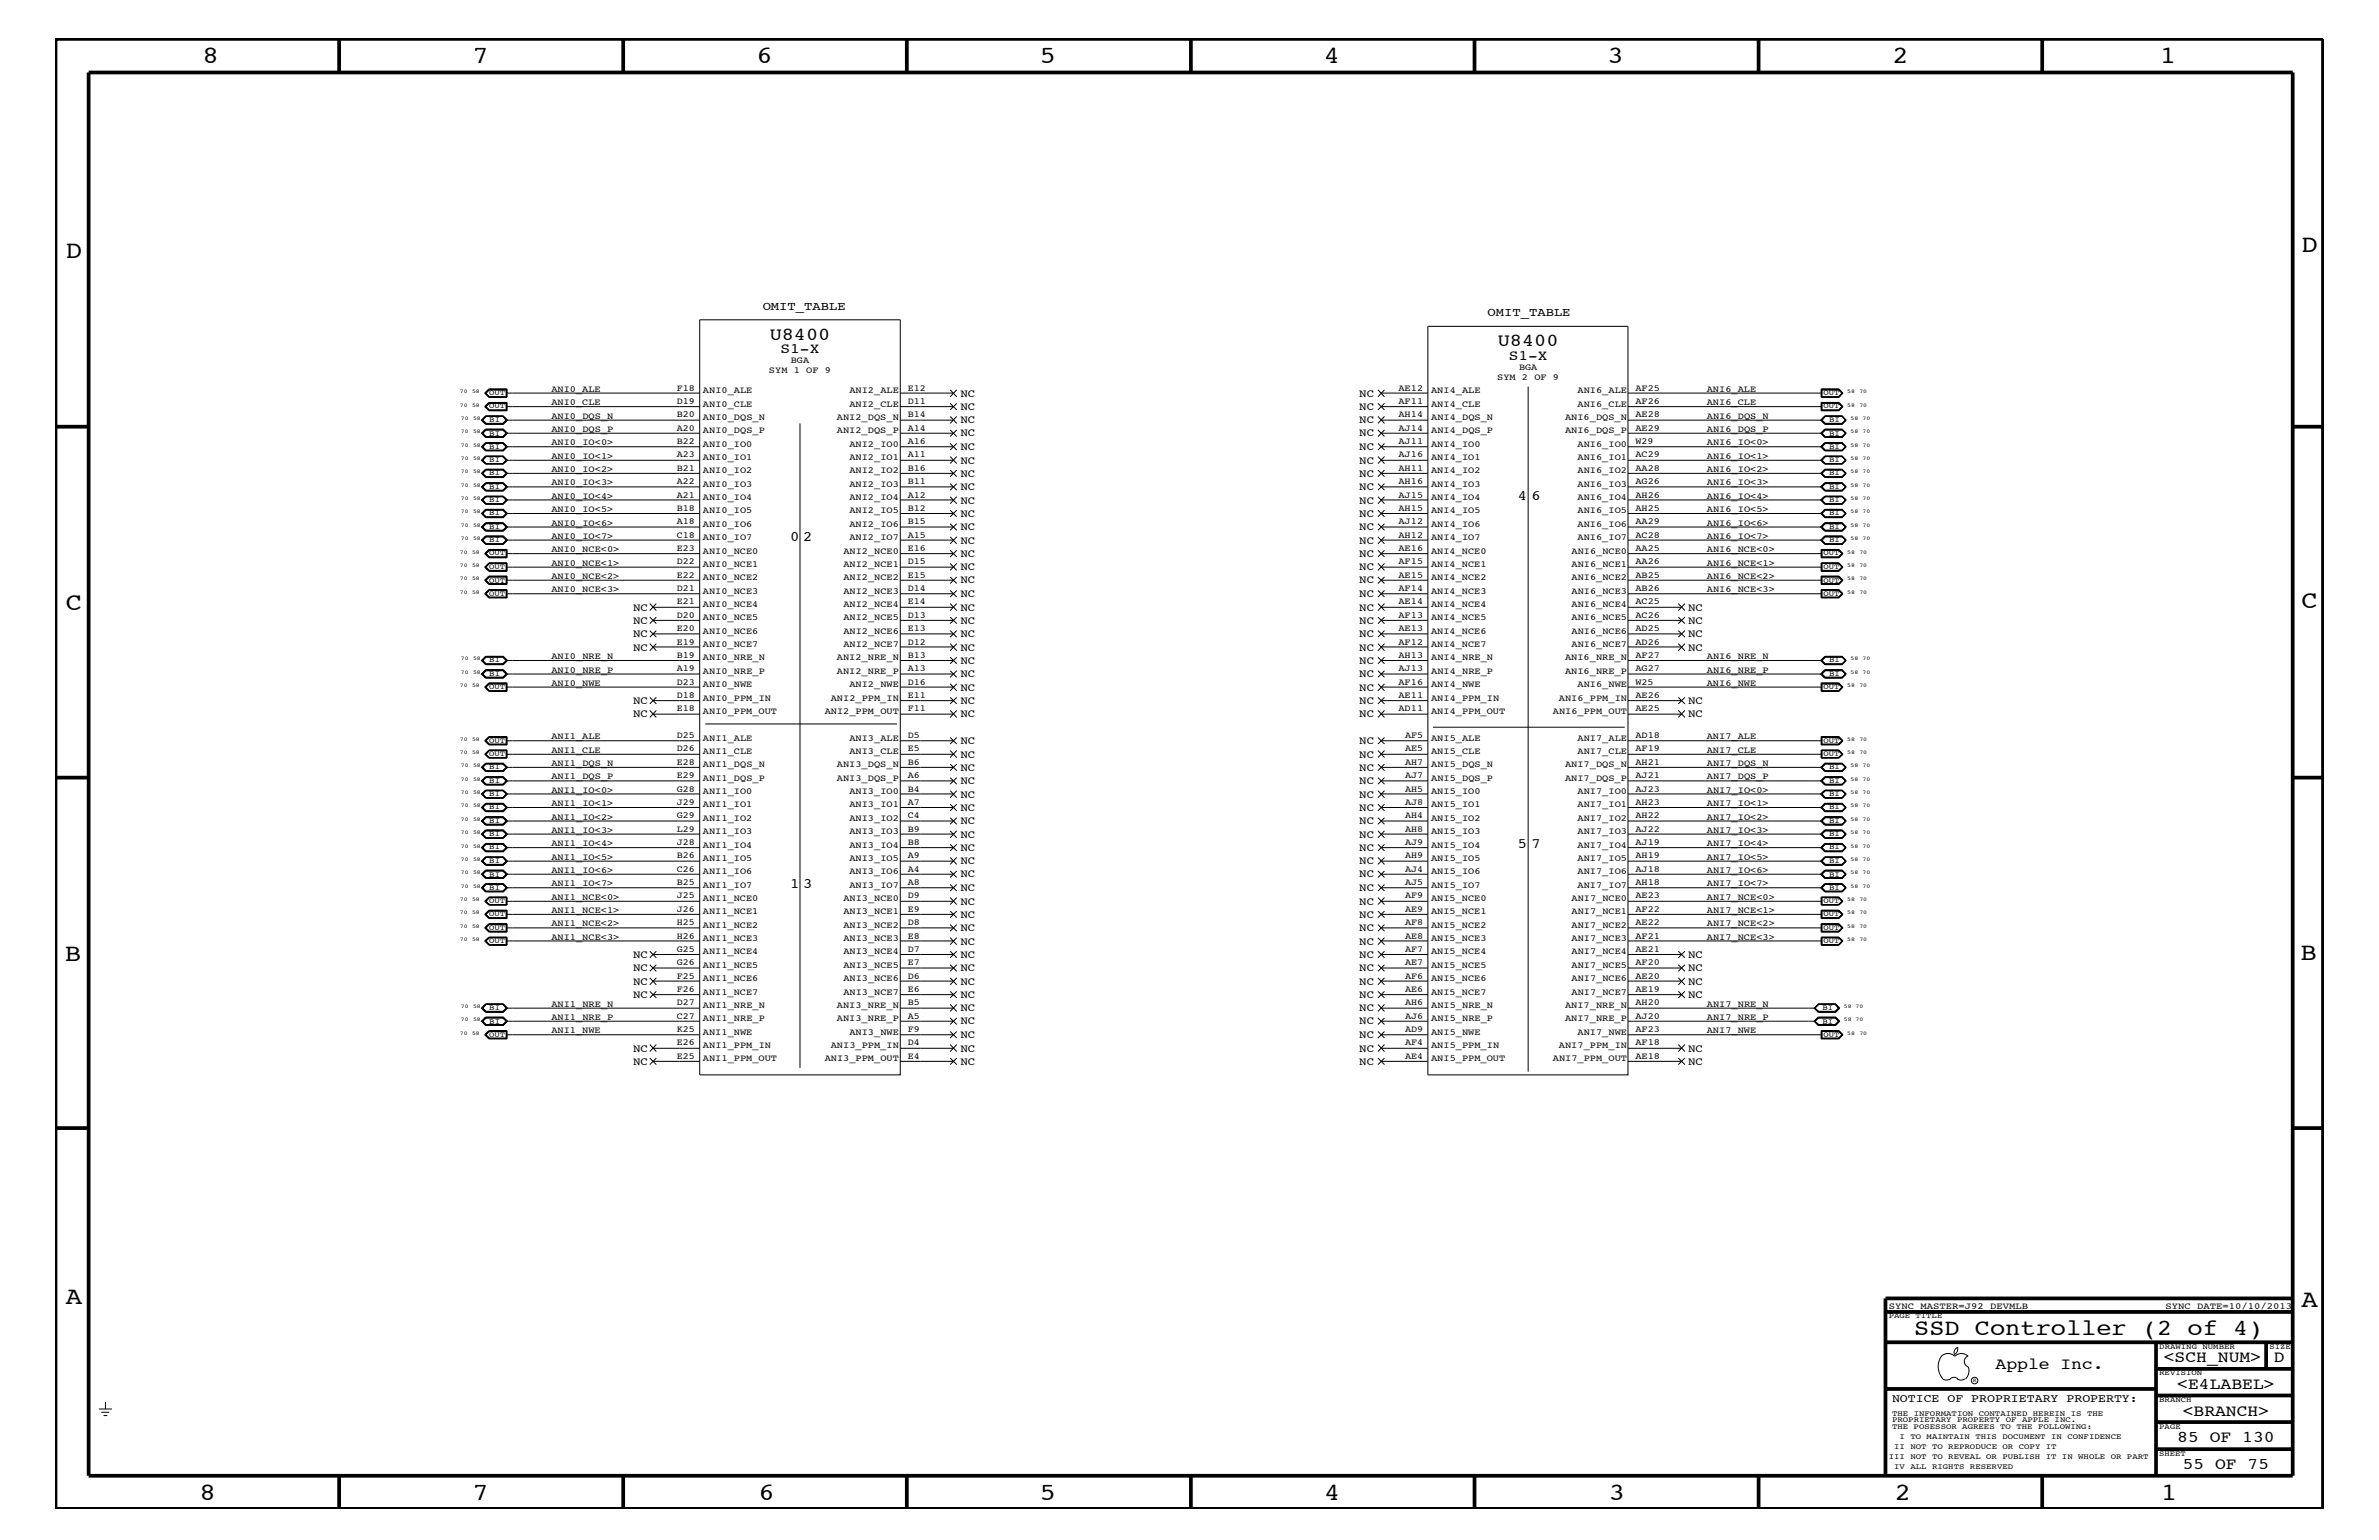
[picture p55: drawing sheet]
<svg xmlns="http://www.w3.org/2000/svg" width="432mm" height="279mm" viewBox="0 0 432 279" stroke-linecap="round" stroke-linejoin="round" font-family="sans-serif">
<defs><g id="words">
<g font-size="4.5">
<text x="36.7" y="11.5">8</text>
<text x="85.8" y="11.5">7</text>
<text x="137.3" y="11.5">6</text>
<text x="188.7" y="11.5">5</text>
<text x="240.3" y="11.5">4</text>
<text x="291.8" y="11.5">3</text>
<text x="343.5" y="11.5">2</text>
<text x="392" y="11.5">1</text>
<text x="11.9" y="46.8">D</text>
<text x="417.7" y="45.7">D</text>
<text x="11.9" y="110.6">C</text>
<text x="417.7" y="110.4">C</text>
<text x="11.8" y="174.3">B</text>
<text x="417.6" y="174.2">B</text>
<text x="11.9" y="236.7">A</text>
<text x="417.7" y="237.1">A</text>
<text x="36.2" y="272.1">8</text>
<text x="85.8" y="272.1">7</text>
<text x="137.7" y="272.1">6</text>
<text x="188.7" y="272.1">5</text>
<text x="240.4" y="272.1">4</text>
<text x="292" y="272.1">3</text>
<text x="343.9" y="272.1">2</text>
<text x="392.2" y="272.1">1</text>
</g>
<text font-size="4.1" x="347.4" y="242.3">SSD Controller (2 of 4)</text>
<g font-size="3.3">
<text x="139.7" y="61.7">U8400</text>
<text x="271.9" y="62.9">U8400</text>
</g>
<g font-size="3">
<text x="362.2" y="248.4">Apple Inc.</text>
<text x="392.7" y="247.1">&lt;SCH_NUM&gt;</text>
<text x="395.2" y="252">&lt;E4LABEL&gt;</text>
<text x="412.7" y="247.1">D</text>
<text x="396.2" y="256.8">&lt;BRANCH&gt;</text>
<text x="395.2" y="261.6">85 OF 130</text>
<text x="396.2" y="266.6">55 OF 75</text>
</g>
<g font-size="2.6">
<text x="141.7" y="64">S1-X</text>
<text x="273.9" y="65.3">S1-X</text>
<text x="275.5" y="90.8">4</text>
<text x="278" y="90.8">6</text>
<text x="143.4" y="98.1">0</text>
<text x="145.8" y="98.1">2</text>
<text x="275.5" y="153.8">5</text>
<text x="278" y="153.8">7</text>
<text x="143.4" y="161.1">1 3</text>
</g>
<g font-size="2.2">
<text x="138.4" y="56.3">OMIT_TABLE</text>
<text x="270" y="57.3">OMIT_TABLE</text>
</g>
<text font-size="2.1" x="343.4" y="254.4">NOTICE OF PROPRIETARY PROPERTY:</text>
<g font-size="2">
<text x="174.3" y="72">NC</text>
<text x="246.7" y="72">NC</text>
<text x="174.3" y="76.8">NC</text>
<text x="174.3" y="74.4">NC</text>
<text x="246.7" y="76.8">NC</text>
<text x="246.7" y="74.4">NC</text>
<text x="174.3" y="81.6">NC</text>
<text x="174.3" y="79.2">NC</text>
<text x="246.7" y="81.6">NC</text>
<text x="246.7" y="79.2">NC</text>
<text x="174.3" y="88.9">NC</text>
<text x="174.3" y="86.5">NC</text>
<text x="174.3" y="84.1">NC</text>
<text x="246.7" y="88.9">NC</text>
<text x="246.7" y="86.5">NC</text>
<text x="246.7" y="84.1">NC</text>
<text x="174.3" y="93.8">NC</text>
<text x="174.3" y="91.4">NC</text>
<text x="246.7" y="93.8">NC</text>
<text x="246.7" y="91.4">NC</text>
<text x="174.3" y="101">NC</text>
<text x="174.3" y="98.7">NC</text>
<text x="174.3" y="96.2">NC</text>
<text x="246.7" y="101">NC</text>
<text x="246.7" y="98.7">NC</text>
<text x="246.7" y="96.2">NC</text>
<text x="174.3" y="105.9">NC</text>
<text x="174.3" y="103.5">NC</text>
<text x="246.7" y="105.9">NC</text>
<text x="246.7" y="103.5">NC</text>
<text x="114.9" y="110.8">NC</text>
<text x="114.9" y="113.1">NC</text>
<text x="174.3" y="113.1">NC</text>
<text x="174.3" y="110.8">NC</text>
<text x="174.3" y="108.3">NC</text>
<text x="246.7" y="113.1">NC</text>
<text x="246.7" y="110.8">NC</text>
<text x="246.7" y="108.3">NC</text>
<text x="306.4" y="113.1">NC</text>
<text x="306.4" y="110.8">NC</text>
<text x="114.9" y="118.1">NC</text>
<text x="114.9" y="115.6">NC</text>
<text x="174.3" y="118.1">NC</text>
<text x="174.3" y="115.6">NC</text>
<text x="246.7" y="118.1">NC</text>
<text x="246.7" y="115.6">NC</text>
<text x="306.4" y="118.1">NC</text>
<text x="306.4" y="115.6">NC</text>
<text x="174.3" y="125.3">NC</text>
<text x="174.3" y="122.9">NC</text>
<text x="174.3" y="120.4">NC</text>
<text x="246.7" y="125.3">NC</text>
<text x="246.7" y="120.4">NC</text>
<text x="246.7" y="122.9">NC</text>
<text x="114.9" y="130.2">NC</text>
<text x="114.9" y="127.7">NC</text>
<text x="174.3" y="130.2">NC</text>
<text x="174.3" y="127.7">NC</text>
<text x="246.7" y="130.2">NC</text>
<text x="246.7" y="127.7">NC</text>
<text x="306.4" y="130.2">NC</text>
<text x="306.4" y="127.7">NC</text>
<text x="174.3" y="137.4">NC</text>
<text x="174.3" y="135">NC</text>
<text x="246.7" y="137.4">NC</text>
<text x="246.7" y="135">NC</text>
<text x="174.3" y="139.8">NC</text>
<text x="174.3" y="142.3">NC</text>
<text x="246.7" y="142.3">NC</text>
<text x="246.7" y="139.8">NC</text>
<text x="174.3" y="149.5">NC</text>
<text x="174.3" y="147.1">NC</text>
<text x="174.3" y="144.7">NC</text>
<text x="246.7" y="149.5">NC</text>
<text x="246.7" y="144.7">NC</text>
<text x="246.7" y="147.1">NC</text>
<text x="174.3" y="154.4">NC</text>
<text x="174.3" y="152">NC</text>
<text x="246.7" y="152">NC</text>
<text x="246.7" y="154.4">NC</text>
<text x="174.3" y="161.7">NC</text>
<text x="174.3" y="159.2">NC</text>
<text x="174.3" y="156.8">NC</text>
<text x="246.7" y="161.7">NC</text>
<text x="246.7" y="159.2">NC</text>
<text x="246.7" y="156.8">NC</text>
<text x="174.3" y="166.5">NC</text>
<text x="174.3" y="164.1">NC</text>
<text x="246.7" y="166.5">NC</text>
<text x="246.7" y="164.1">NC</text>
<text x="114.9" y="173.8">NC</text>
<text x="174.3" y="173.8">NC</text>
<text x="174.3" y="171.4">NC</text>
<text x="174.3" y="168.9">NC</text>
<text x="246.7" y="173.8">NC</text>
<text x="246.7" y="168.9">NC</text>
<text x="246.7" y="171.4">NC</text>
<text x="306.4" y="173.8">NC</text>
<text x="114.9" y="178.7">NC</text>
<text x="114.9" y="176.2">NC</text>
<text x="174.3" y="178.7">NC</text>
<text x="174.3" y="176.2">NC</text>
<text x="246.7" y="176.2">NC</text>
<text x="246.7" y="178.7">NC</text>
<text x="306.4" y="178.7">NC</text>
<text x="306.4" y="176.2">NC</text>
<text x="114.9" y="181">NC</text>
<text x="174.3" y="185.9">NC</text>
<text x="174.3" y="183.5">NC</text>
<text x="174.3" y="181">NC</text>
<text x="246.7" y="185.9">NC</text>
<text x="246.7" y="181">NC</text>
<text x="246.7" y="183.5">NC</text>
<text x="306.4" y="181">NC</text>
<text x="114.9" y="190.8">NC</text>
<text x="174.3" y="190.8">NC</text>
<text x="174.3" y="188.3">NC</text>
<text x="246.7" y="190.8">NC</text>
<text x="246.7" y="188.3">NC</text>
<text x="306.4" y="190.8">NC</text>
<text x="114.9" y="193.2">NC</text>
<text x="174.3" y="193.2">NC</text>
<text x="246.7" y="193.2">NC</text>
<text x="306.4" y="193.2">NC</text>
</g>
<g font-size="1.7">
<text x="143.6" y="65.9">BGA</text>
<text x="100.1" y="71.1">ANI0_ALE</text>
<text x="122.9" y="70.9">F18</text>
<text x="127.6" y="71.3">ANI0_ALE</text>
<text x="139.6" y="67.7">SYM 1 OF 9</text>
<text x="154.2" y="71.3">ANI2_ALE</text>
<text x="164.8" y="70.9">E12</text>
<text x="253.8" y="70.9">AE12</text>
<text x="259.8" y="71.3">ANI4_ALE</text>
<text x="271.7" y="68.9">SYM 2 OF 9</text>
<text x="275.7" y="67.1">BGA</text>
<text x="286.3" y="71.3">ANI6_ALE</text>
<text x="296.8" y="70.9">AF25</text>
<text x="309.8" y="71.1">ANI6_ALE</text>
<text x="100.1" y="73.5">ANI0_CLE</text>
<text x="100.1" y="76">ANI0_DQS_N</text>
<text x="122.9" y="73.3">D19</text>
<text x="122.9" y="75.7">B20</text>
<text x="127.6" y="76.2">ANI0_DQS_N</text>
<text x="127.6" y="73.8">ANI0_CLE</text>
<text x="151.9" y="76.2">ANI2_DQS_N</text>
<text x="154.2" y="73.8">ANI2_CLE</text>
<text x="164.8" y="73.3">D11</text>
<text x="164.8" y="75.7">B14</text>
<text x="253.8" y="73.3">AF11</text>
<text x="253.8" y="75.7">AH14</text>
<text x="259.8" y="76.2">ANI4_DQS_N</text>
<text x="259.8" y="73.8">ANI4_CLE</text>
<text x="284.1" y="76.2">ANI6_DQS_N</text>
<text x="286.3" y="73.8">ANI6_CLE</text>
<text x="296.8" y="73.3">AF26</text>
<text x="296.8" y="75.7">AE28</text>
<text x="309.8" y="73.5">ANI6_CLE</text>
<text x="309.8" y="76">ANI6_DQS_N</text>
<text x="100.1" y="78.3">ANI0_DQS_P</text>
<text x="100.1" y="80.8">ANI0_IO&lt;0&gt;</text>
<text x="100.1" y="83.3">ANI0_IO&lt;1&gt;</text>
<text x="122.9" y="78.2">A20</text>
<text x="122.9" y="80.5">B22</text>
<text x="122.9" y="83">A23</text>
<text x="127.6" y="78.6">ANI0_DQS_P</text>
<text x="127.6" y="81.1">ANI0_IO0</text>
<text x="127.6" y="83.5">ANI0_IO1</text>
<text x="151.9" y="78.6">ANI2_DQS_P</text>
<text x="154.2" y="81.1">ANI2_IO0</text>
<text x="154.2" y="83.5">ANI2_IO1</text>
<text x="164.8" y="78.2">A14</text>
<text x="164.8" y="80.5">A16</text>
<text x="164.8" y="83">A11</text>
<text x="253.8" y="78.2">AJ14</text>
<text x="253.8" y="80.5">AJ11</text>
<text x="253.8" y="83">AJ16</text>
<text x="259.8" y="83.5">ANI4_IO1</text>
<text x="259.8" y="81.1">ANI4_IO0</text>
<text x="259.8" y="78.6">ANI4_DQS_P</text>
<text x="284.1" y="78.6">ANI6_DQS_P</text>
<text x="286.3" y="81.1">ANI6_IO0</text>
<text x="286.3" y="83.5">ANI6_IO1</text>
<text x="296.8" y="78.2">AE29</text>
<text x="296.8" y="80.5">W29</text>
<text x="296.8" y="83">AC29</text>
<text x="309.8" y="78.3">ANI6_DQS_P</text>
<text x="309.8" y="80.8">ANI6_IO&lt;0&gt;</text>
<text x="309.8" y="83.3">ANI6_IO&lt;1&gt;</text>
<text x="100.1" y="85.6">ANI0_IO&lt;2&gt;</text>
<text x="100.1" y="88.1">ANI0_IO&lt;3&gt;</text>
<text x="122.9" y="85.4">B21</text>
<text x="122.9" y="87.8">A22</text>
<text x="127.6" y="85.9">ANI0_IO2</text>
<text x="127.6" y="88.3">ANI0_IO3</text>
<text x="154.2" y="85.9">ANI2_IO2</text>
<text x="154.2" y="88.3">ANI2_IO3</text>
<text x="164.8" y="85.4">B16</text>
<text x="164.8" y="87.8">B11</text>
<text x="253.8" y="85.4">AH11</text>
<text x="253.8" y="87.8">AH16</text>
<text x="259.8" y="85.9">ANI4_IO2</text>
<text x="259.8" y="88.3">ANI4_IO3</text>
<text x="286.3" y="88.3">ANI6_IO3</text>
<text x="286.3" y="85.9">ANI6_IO2</text>
<text x="296.8" y="85.4">AA28</text>
<text x="296.8" y="87.8">AG26</text>
<text x="309.8" y="85.6">ANI6_IO&lt;2&gt;</text>
<text x="309.8" y="88.1">ANI6_IO&lt;3&gt;</text>
<text x="100.1" y="90.5">ANI0_IO&lt;4&gt;</text>
<text x="100.1" y="92.9">ANI0_IO&lt;5&gt;</text>
<text x="100.1" y="95.4">ANI0_IO&lt;6&gt;</text>
<text x="122.9" y="90.3">A21</text>
<text x="122.9" y="92.7">B18</text>
<text x="122.9" y="95.1">A18</text>
<text x="127.6" y="93.2">ANI0_IO5</text>
<text x="127.6" y="90.7">ANI0_IO4</text>
<text x="127.6" y="95.6">ANI0_IO6</text>
<text x="154.2" y="90.7">ANI2_IO4</text>
<text x="154.2" y="93.2">ANI2_IO5</text>
<text x="154.2" y="95.6">ANI2_IO6</text>
<text x="164.8" y="90.3">A12</text>
<text x="164.8" y="92.7">B12</text>
<text x="164.8" y="95.1">B15</text>
<text x="253.8" y="90.3">AJ15</text>
<text x="253.8" y="92.7">AH15</text>
<text x="253.8" y="95.1">AJ12</text>
<text x="259.8" y="95.6">ANI4_IO6</text>
<text x="259.8" y="93.2">ANI4_IO5</text>
<text x="259.8" y="90.7">ANI4_IO4</text>
<text x="286.3" y="95.6">ANI6_IO6</text>
<text x="286.3" y="93.2">ANI6_IO5</text>
<text x="286.3" y="90.7">ANI6_IO4</text>
<text x="296.8" y="90.3">AH26</text>
<text x="296.8" y="92.7">AH25</text>
<text x="296.8" y="95.1">AA29</text>
<text x="309.8" y="90.5">ANI6_IO&lt;4&gt;</text>
<text x="309.8" y="92.9">ANI6_IO&lt;5&gt;</text>
<text x="309.8" y="95.4">ANI6_IO&lt;6&gt;</text>
<text x="100.1" y="97.7">ANI0_IO&lt;7&gt;</text>
<text x="100.1" y="100.2">ANI0_NCE&lt;0&gt;</text>
<text x="122.9" y="97.6">C18</text>
<text x="122.9" y="99.9">E23</text>
<text x="127.6" y="100.4">ANI0_NCE0</text>
<text x="127.6" y="98">ANI0_IO7</text>
<text x="153.1" y="100.4">ANI2_NCE0</text>
<text x="154.2" y="98">ANI2_IO7</text>
<text x="164.8" y="97.6">A15</text>
<text x="164.8" y="99.9">E16</text>
<text x="253.8" y="97.6">AH12</text>
<text x="253.8" y="99.9">AE16</text>
<text x="259.8" y="100.4">ANI4_NCE0</text>
<text x="259.8" y="98">ANI4_IO7</text>
<text x="285.2" y="100.4">ANI6_NCE0</text>
<text x="286.3" y="98">ANI6_IO7</text>
<text x="296.8" y="97.6">AC28</text>
<text x="296.8" y="99.9">AA25</text>
<text x="309.8" y="97.7">ANI6_IO&lt;7&gt;</text>
<text x="309.8" y="100.2">ANI6_NCE&lt;0&gt;</text>
<text x="100.1" y="102.6">ANI0_NCE&lt;1&gt;</text>
<text x="100.1" y="105">ANI0_NCE&lt;2&gt;</text>
<text x="100.1" y="107.5">ANI0_NCE&lt;3&gt;</text>
<text x="122.9" y="102.4">D22</text>
<text x="122.9" y="104.8">E22</text>
<text x="122.9" y="107.2">D21</text>
<text x="127.6" y="102.9">ANI0_NCE1</text>
<text x="127.6" y="107.7">ANI0_NCE3</text>
<text x="127.6" y="105.3">ANI0_NCE2</text>
<text x="153.1" y="102.9">ANI2_NCE1</text>
<text x="153.1" y="105.3">ANI2_NCE2</text>
<text x="153.1" y="107.7">ANI2_NCE3</text>
<text x="164.8" y="102.4">D15</text>
<text x="164.8" y="104.8">E15</text>
<text x="164.8" y="107.2">D14</text>
<text x="253.8" y="102.4">AF15</text>
<text x="253.8" y="104.8">AE15</text>
<text x="253.8" y="107.2">AF14</text>
<text x="259.8" y="102.9">ANI4_NCE1</text>
<text x="259.8" y="105.3">ANI4_NCE2</text>
<text x="259.8" y="107.7">ANI4_NCE3</text>
<text x="285.2" y="107.7">ANI6_NCE3</text>
<text x="285.2" y="102.9">ANI6_NCE1</text>
<text x="285.2" y="105.3">ANI6_NCE2</text>
<text x="296.8" y="102.4">AA26</text>
<text x="296.8" y="104.8">AB25</text>
<text x="296.8" y="107.2">AB26</text>
<text x="309.8" y="105">ANI6_NCE&lt;2&gt;</text>
<text x="309.8" y="102.6">ANI6_NCE&lt;1&gt;</text>
<text x="309.8" y="107.5">ANI6_NCE&lt;3&gt;</text>
<text x="122.9" y="109.7">E21</text>
<text x="122.9" y="112">D20</text>
<text x="127.6" y="112.6">ANI0_NCE5</text>
<text x="127.6" y="110.2">ANI0_NCE4</text>
<text x="153.1" y="110.2">ANI2_NCE4</text>
<text x="153.1" y="112.6">ANI2_NCE5</text>
<text x="164.8" y="109.7">E14</text>
<text x="164.8" y="112">D13</text>
<text x="253.8" y="109.7">AE14</text>
<text x="253.8" y="112">AF13</text>
<text x="259.8" y="112.6">ANI4_NCE5</text>
<text x="259.8" y="110.2">ANI4_NCE4</text>
<text x="285.2" y="112.6">ANI6_NCE5</text>
<text x="285.2" y="110.2">ANI6_NCE4</text>
<text x="296.8" y="109.7">AC25</text>
<text x="296.8" y="112">AC26</text>
<text x="100.1" y="119.6">ANI0_NRE_N</text>
<text x="122.9" y="114.5">E20</text>
<text x="122.9" y="117">E19</text>
<text x="122.9" y="119.3">B19</text>
<text x="127.6" y="115">ANI0_NCE6</text>
<text x="127.6" y="117.4">ANI0_NCE7</text>
<text x="127.6" y="119.8">ANI0_NRE_N</text>
<text x="151.9" y="119.8">ANI2_NRE_N</text>
<text x="153.1" y="115">ANI2_NCE6</text>
<text x="153.1" y="117.4">ANI2_NCE7</text>
<text x="164.8" y="114.5">E13</text>
<text x="164.8" y="117">D12</text>
<text x="164.8" y="119.3">B13</text>
<text x="253.8" y="114.5">AE13</text>
<text x="253.8" y="117">AF12</text>
<text x="253.8" y="119.3">AH13</text>
<text x="259.8" y="119.8">ANI4_NRE_N</text>
<text x="259.8" y="117.4">ANI4_NCE7</text>
<text x="259.8" y="115">ANI4_NCE6</text>
<text x="284.1" y="119.8">ANI6_NRE_N</text>
<text x="285.2" y="117.4">ANI6_NCE7</text>
<text x="285.2" y="115">ANI6_NCE6</text>
<text x="296.8" y="114.5">AD25</text>
<text x="296.8" y="117">AD26</text>
<text x="296.8" y="119.3">AF27</text>
<text x="309.8" y="119.6">ANI6_NRE_N</text>
<text x="100.1" y="122">ANI0_NRE_P</text>
<text x="100.1" y="124.4">ANI0_NWE</text>
<text x="122.9" y="121.8">A19</text>
<text x="122.9" y="124.2">D23</text>
<text x="127.6" y="122.3">ANI0_NRE_P</text>
<text x="127.6" y="124.7">ANI0_NWE</text>
<text x="151.9" y="122.3">ANI2_NRE_P</text>
<text x="154.2" y="124.7">ANI2_NWE</text>
<text x="164.8" y="121.8">A13</text>
<text x="164.8" y="124.2">D16</text>
<text x="253.8" y="121.8">AJ13</text>
<text x="253.8" y="124.2">AF16</text>
<text x="259.8" y="124.7">ANI4_NWE</text>
<text x="259.8" y="122.3">ANI4_NRE_P</text>
<text x="284.1" y="122.3">ANI6_NRE_P</text>
<text x="286.3" y="124.7">ANI6_NWE</text>
<text x="296.8" y="121.8">AG27</text>
<text x="296.8" y="124.2">W25</text>
<text x="309.8" y="122">ANI6_NRE_P</text>
<text x="309.8" y="124.4">ANI6_NWE</text>
<text x="122.9" y="126.6">D18</text>
<text x="122.9" y="129.1">E18</text>
<text x="127.6" y="127.1">ANI0_PPM_IN</text>
<text x="127.6" y="129.6">ANI0_PPM_OUT</text>
<text x="149.7" y="129.6">ANI2_PPM_OUT</text>
<text x="150.8" y="127.1">ANI2_PPM_IN</text>
<text x="164.8" y="126.6">E11</text>
<text x="164.8" y="129.1">F11</text>
<text x="253.8" y="126.6">AE11</text>
<text x="253.8" y="129.1">AD11</text>
<text x="259.8" y="129.6">ANI4_PPM_OUT</text>
<text x="259.8" y="127.1">ANI4_PPM_IN</text>
<text x="281.9" y="129.6">ANI6_PPM_OUT</text>
<text x="283" y="127.1">ANI6_PPM_IN</text>
<text x="296.8" y="126.6">AE26</text>
<text x="296.8" y="129.1">AE25</text>
<text x="100.1" y="134.1">ANI1_ALE</text>
<text x="100.1" y="136.6">ANI1_CLE</text>
<text x="122.9" y="133.9">D25</text>
<text x="122.9" y="136.3">D26</text>
<text x="127.6" y="134.4">ANI1_ALE</text>
<text x="127.6" y="136.8">ANI1_CLE</text>
<text x="154.2" y="134.4">ANI3_ALE</text>
<text x="154.2" y="136.8">ANI3_CLE</text>
<text x="164.8" y="133.9">D5</text>
<text x="164.8" y="136.3">E5</text>
<text x="255" y="133.9">AF5</text>
<text x="255" y="136.3">AE5</text>
<text x="259.8" y="136.8">ANI5_CLE</text>
<text x="259.8" y="134.4">ANI5_ALE</text>
<text x="286.3" y="136.8">ANI7_CLE</text>
<text x="286.3" y="134.4">ANI7_ALE</text>
<text x="296.8" y="133.9">AD18</text>
<text x="296.8" y="136.3">AF19</text>
<text x="309.8" y="134.1">ANI7_ALE</text>
<text x="309.8" y="136.6">ANI7_CLE</text>
<text x="100.1" y="139">ANI1_DQS_N</text>
<text x="100.1" y="141.4">ANI1_DQS_P</text>
<text x="100.1" y="143.9">ANI1_IO&lt;0&gt;</text>
<text x="122.9" y="138.7">E28</text>
<text x="122.9" y="141.2">E29</text>
<text x="122.9" y="143.6">G28</text>
<text x="127.6" y="139.2">ANI1_DQS_N</text>
<text x="127.6" y="141.7">ANI1_DQS_P</text>
<text x="151.9" y="139.2">ANI3_DQS_N</text>
<text x="151.9" y="141.7">ANI3_DQS_P</text>
<text x="164.8" y="138.7">B6</text>
<text x="164.8" y="141.2">A6</text>
<text x="164.8" y="143.6">B4</text>
<text x="255" y="138.7">AH7</text>
<text x="255" y="141.2">AJ7</text>
<text x="255" y="143.6">AH5</text>
<text x="259.8" y="141.7">ANI5_DQS_P</text>
<text x="259.8" y="139.2">ANI5_DQS_N</text>
<text x="284.1" y="141.7">ANI7_DQS_P</text>
<text x="284.1" y="139.2">ANI7_DQS_N</text>
<text x="296.8" y="138.7">AH21</text>
<text x="296.8" y="141.2">AJ21</text>
<text x="296.8" y="143.6">AJ23</text>
<text x="309.8" y="139">ANI7_DQS_N</text>
<text x="309.8" y="141.4">ANI7_DQS_P</text>
<text x="309.8" y="143.9">ANI7_IO&lt;0&gt;</text>
<text x="100.1" y="146.2">ANI1_IO&lt;1&gt;</text>
<text x="100.1" y="148.7">ANI1_IO&lt;2&gt;</text>
<text x="122.9" y="146">J29</text>
<text x="122.9" y="148.4">G29</text>
<text x="127.6" y="144">ANI1_IO0</text>
<text x="127.6" y="146.5">ANI1_IO1</text>
<text x="127.6" y="149">ANI1_IO2</text>
<text x="154.2" y="149">ANI3_IO2</text>
<text x="154.2" y="146.5">ANI3_IO1</text>
<text x="154.2" y="144">ANI3_IO0</text>
<text x="164.8" y="146">A7</text>
<text x="164.8" y="148.4">C4</text>
<text x="255" y="146">AJ8</text>
<text x="255" y="148.4">AH4</text>
<text x="259.8" y="146.5">ANI5_IO1</text>
<text x="259.8" y="144">ANI5_IO0</text>
<text x="259.8" y="149">ANI5_IO2</text>
<text x="286.3" y="149">ANI7_IO2</text>
<text x="286.3" y="146.5">ANI7_IO1</text>
<text x="286.3" y="144">ANI7_IO0</text>
<text x="296.8" y="146">AH23</text>
<text x="296.8" y="148.4">AH22</text>
<text x="309.8" y="146.2">ANI7_IO&lt;1&gt;</text>
<text x="309.8" y="148.7">ANI7_IO&lt;2&gt;</text>
<text x="100.1" y="151.1">ANI1_IO&lt;3&gt;</text>
<text x="100.1" y="153.5">ANI1_IO&lt;4&gt;</text>
<text x="100.1" y="156">ANI1_IO&lt;5&gt;</text>
<text x="122.9" y="150.9">L29</text>
<text x="122.9" y="153.3">J28</text>
<text x="122.9" y="155.7">B26</text>
<text x="127.6" y="151.3">ANI1_IO3</text>
<text x="127.6" y="153.8">ANI1_IO4</text>
<text x="154.2" y="153.8">ANI3_IO4</text>
<text x="154.2" y="151.3">ANI3_IO3</text>
<text x="164.8" y="150.9">B9</text>
<text x="164.8" y="153.3">B8</text>
<text x="164.8" y="155.7">A9</text>
<text x="255" y="150.9">AH8</text>
<text x="255" y="153.3">AJ9</text>
<text x="255" y="155.7">AH9</text>
<text x="259.8" y="151.3">ANI5_IO3</text>
<text x="259.8" y="153.8">ANI5_IO4</text>
<text x="286.3" y="153.8">ANI7_IO4</text>
<text x="286.3" y="151.3">ANI7_IO3</text>
<text x="296.8" y="150.9">AJ22</text>
<text x="296.8" y="153.3">AJ19</text>
<text x="296.8" y="155.7">AH19</text>
<text x="309.8" y="151.1">ANI7_IO&lt;3&gt;</text>
<text x="309.8" y="153.5">ANI7_IO&lt;4&gt;</text>
<text x="309.8" y="156">ANI7_IO&lt;5&gt;</text>
<text x="100.1" y="158.4">ANI1_IO&lt;6&gt;</text>
<text x="100.1" y="160.8">ANI1_IO&lt;7&gt;</text>
<text x="122.9" y="158.2">C26</text>
<text x="122.9" y="160.6">B25</text>
<text x="127.6" y="156.2">ANI1_IO5</text>
<text x="127.6" y="158.6">ANI1_IO6</text>
<text x="127.6" y="161.1">ANI1_IO7</text>
<text x="154.2" y="156.2">ANI3_IO5</text>
<text x="154.2" y="158.6">ANI3_IO6</text>
<text x="154.2" y="161.1">ANI3_IO7</text>
<text x="164.8" y="158.2">A4</text>
<text x="164.8" y="160.6">A8</text>
<text x="255" y="158.2">AJ4</text>
<text x="255" y="160.6">AJ5</text>
<text x="259.8" y="161.1">ANI5_IO7</text>
<text x="259.8" y="156.2">ANI5_IO5</text>
<text x="259.8" y="158.6">ANI5_IO6</text>
<text x="286.3" y="161.1">ANI7_IO7</text>
<text x="286.3" y="158.6">ANI7_IO6</text>
<text x="286.3" y="156.2">ANI7_IO5</text>
<text x="296.8" y="158.2">AJ18</text>
<text x="296.8" y="160.6">AH18</text>
<text x="309.8" y="158.4">ANI7_IO&lt;6&gt;</text>
<text x="309.8" y="160.8">ANI7_IO&lt;7&gt;</text>
<text x="100.1" y="163.3">ANI1_NCE&lt;0&gt;</text>
<text x="100.1" y="165.6">ANI1_NCE&lt;1&gt;</text>
<text x="122.9" y="163">J25</text>
<text x="122.9" y="165.4">J26</text>
<text x="122.9" y="167.8">H25</text>
<text x="127.6" y="163.5">ANI1_NCE0</text>
<text x="127.6" y="165.9">ANI1_NCE1</text>
<text x="153.1" y="163.5">ANI3_NCE0</text>
<text x="153.1" y="165.9">ANI3_NCE1</text>
<text x="164.8" y="163">D9</text>
<text x="164.8" y="165.4">E9</text>
<text x="164.8" y="167.8">D8</text>
<text x="255" y="163">AF9</text>
<text x="255" y="165.4">AE9</text>
<text x="255" y="167.8">AF8</text>
<text x="259.8" y="163.5">ANI5_NCE0</text>
<text x="259.8" y="165.9">ANI5_NCE1</text>
<text x="285.2" y="165.9">ANI7_NCE1</text>
<text x="285.2" y="163.5">ANI7_NCE0</text>
<text x="296.8" y="163">AE23</text>
<text x="296.8" y="165.4">AF22</text>
<text x="296.8" y="167.8">AE22</text>
<text x="309.8" y="163.3">ANI7_NCE&lt;0&gt;</text>
<text x="309.8" y="165.6">ANI7_NCE&lt;1&gt;</text>
<text x="100.1" y="168.1">ANI1_NCE&lt;2&gt;</text>
<text x="100.1" y="170.5">ANI1_NCE&lt;3&gt;</text>
<text x="122.9" y="170.3">H26</text>
<text x="122.9" y="172.7">G25</text>
<text x="127.6" y="168.3">ANI1_NCE2</text>
<text x="127.6" y="170.7">ANI1_NCE3</text>
<text x="127.6" y="173.2">ANI1_NCE4</text>
<text x="153.1" y="168.3">ANI3_NCE2</text>
<text x="153.1" y="170.7">ANI3_NCE3</text>
<text x="153.1" y="173.2">ANI3_NCE4</text>
<text x="164.8" y="170.3">E8</text>
<text x="164.8" y="172.7">D7</text>
<text x="255" y="170.3">AE8</text>
<text x="255" y="172.7">AF7</text>
<text x="259.8" y="173.2">ANI5_NCE4</text>
<text x="259.8" y="168.3">ANI5_NCE2</text>
<text x="259.8" y="170.7">ANI5_NCE3</text>
<text x="285.2" y="173.2">ANI7_NCE4</text>
<text x="285.2" y="170.7">ANI7_NCE3</text>
<text x="285.2" y="168.3">ANI7_NCE2</text>
<text x="296.8" y="170.3">AF21</text>
<text x="296.8" y="172.7">AE21</text>
<text x="309.8" y="168.1">ANI7_NCE&lt;2&gt;</text>
<text x="309.8" y="170.5">ANI7_NCE&lt;3&gt;</text>
<text x="122.9" y="175.1">G26</text>
<text x="122.9" y="177.6">F25</text>
<text x="122.9" y="179.9">F26</text>
<text x="127.6" y="175.6">ANI1_NCE5</text>
<text x="127.6" y="178">ANI1_NCE6</text>
<text x="153.1" y="175.6">ANI3_NCE5</text>
<text x="153.1" y="178">ANI3_NCE6</text>
<text x="164.8" y="175.1">E7</text>
<text x="164.8" y="177.6">D6</text>
<text x="164.8" y="179.9">E6</text>
<text x="255" y="175.1">AE7</text>
<text x="255" y="177.6">AF6</text>
<text x="255" y="179.9">AE6</text>
<text x="259.8" y="178">ANI5_NCE6</text>
<text x="259.8" y="175.6">ANI5_NCE5</text>
<text x="285.2" y="178">ANI7_NCE6</text>
<text x="285.2" y="175.6">ANI7_NCE5</text>
<text x="296.8" y="175.1">AF20</text>
<text x="296.8" y="177.6">AE20</text>
<text x="296.8" y="179.9">AE19</text>
<text x="100.1" y="185">ANI1_NRE_P</text>
<text x="100.1" y="182.7">ANI1_NRE_N</text>
<text x="122.9" y="182.4">D27</text>
<text x="122.9" y="184.9">C27</text>
<text x="127.6" y="180.5">ANI1_NCE7</text>
<text x="127.6" y="182.9">ANI1_NRE_N</text>
<text x="127.6" y="185.3">ANI1_NRE_P</text>
<text x="151.9" y="182.9">ANI3_NRE_N</text>
<text x="151.9" y="185.3">ANI3_NRE_P</text>
<text x="153.1" y="180.5">ANI3_NCE7</text>
<text x="164.8" y="182.4">B5</text>
<text x="164.8" y="184.9">A5</text>
<text x="255" y="182.4">AH6</text>
<text x="255" y="184.9">AJ6</text>
<text x="259.8" y="185.3">ANI5_NRE_P</text>
<text x="259.8" y="182.9">ANI5_NRE_N</text>
<text x="259.8" y="180.5">ANI5_NCE7</text>
<text x="284.1" y="185.3">ANI7_NRE_P</text>
<text x="284.1" y="182.9">ANI7_NRE_N</text>
<text x="285.2" y="180.5">ANI7_NCE7</text>
<text x="296.8" y="182.4">AH20</text>
<text x="296.8" y="184.9">AJ20</text>
<text x="309.8" y="182.7">ANI7_NRE_N</text>
<text x="309.8" y="185">ANI7_NRE_P</text>
<text x="100.1" y="187.5">ANI1_NWE</text>
<text x="122.9" y="187.2">K25</text>
<text x="122.9" y="189.7">E26</text>
<text x="127.6" y="187.7">ANI1_NWE</text>
<text x="127.6" y="190.2">ANI1_PPM_IN</text>
<text x="150.8" y="190.2">ANI3_PPM_IN</text>
<text x="154.2" y="187.7">ANI3_NWE</text>
<text x="164.8" y="187.2">F9</text>
<text x="164.8" y="189.7">D4</text>
<text x="255" y="187.2">AD9</text>
<text x="255" y="189.7">AF4</text>
<text x="259.8" y="190.2">ANI5_PPM_IN</text>
<text x="259.8" y="187.7">ANI5_NWE</text>
<text x="283" y="190.2">ANI7_PPM_IN</text>
<text x="286.3" y="187.7">ANI7_NWE</text>
<text x="296.8" y="187.2">AF23</text>
<text x="296.8" y="189.7">AF18</text>
<text x="309.8" y="187.5">ANI7_NWE</text>
<text x="122.9" y="192.1">E25</text>
<text x="127.6" y="192.6">ANI1_PPM_OUT</text>
<text x="149.7" y="192.6">ANI3_PPM_OUT</text>
<text x="164.8" y="192.1">E4</text>
<text x="255" y="192.1">AE4</text>
<text x="259.8" y="192.6">ANI5_PPM_OUT</text>
<text x="281.9" y="192.6">ANI7_PPM_OUT</text>
<text x="296.8" y="192.1">AE18</text>
<text x="342.8" y="237.4">SYNC_MASTER=J92_DEVMLB</text>
<text x="393" y="237.4">SYNC_DATE=10/10/2013</text>
</g>
<g font-size="1.4">
<text x="88.8" y="71.7">OUT</text>
<text x="331" y="71.7">OUT</text>
<text x="88.8" y="76.6">BI</text>
<text x="88.8" y="74.1">OUT</text>
<text x="331" y="74.1">OUT</text>
<text x="332" y="76.6">BI</text>
<text x="88.8" y="83.8">BI</text>
<text x="88.8" y="81.4">BI</text>
<text x="88.8" y="79">BI</text>
<text x="332" y="81.4">BI</text>
<text x="332" y="83.8">BI</text>
<text x="332" y="79">BI</text>
<text x="88.8" y="88.7">BI</text>
<text x="88.8" y="86.2">BI</text>
<text x="332" y="88.7">BI</text>
<text x="332" y="86.2">BI</text>
<text x="88.8" y="91.1">BI</text>
<text x="88.8" y="93.5">BI</text>
<text x="88.8" y="96">BI</text>
<text x="332" y="93.5">BI</text>
<text x="332" y="96">BI</text>
<text x="332" y="91.1">BI</text>
<text x="88.8" y="100.8">OUT</text>
<text x="88.8" y="98.4">BI</text>
<text x="331" y="100.8">OUT</text>
<text x="332" y="98.4">BI</text>
<text x="88.8" y="105.7">OUT</text>
<text x="88.8" y="103.2">OUT</text>
<text x="331" y="105.7">OUT</text>
<text x="331" y="103.2">OUT</text>
<text x="88.8" y="108.1">OUT</text>
<text x="331" y="108.1">OUT</text>
<text x="88.8" y="125.1">OUT</text>
<text x="88.8" y="120.2">BI</text>
<text x="88.8" y="122.6">BI</text>
<text x="331" y="125.1">OUT</text>
<text x="332" y="122.6">BI</text>
<text x="332" y="120.2">BI</text>
<text x="88.8" y="137.2">OUT</text>
<text x="88.8" y="134.7">OUT</text>
<text x="331" y="137.2">OUT</text>
<text x="331" y="134.7">OUT</text>
<text x="88.8" y="142">BI</text>
<text x="88.8" y="139.6">BI</text>
<text x="332" y="142">BI</text>
<text x="332" y="139.6">BI</text>
<text x="88.8" y="149.3">BI</text>
<text x="88.8" y="146.8">BI</text>
<text x="88.8" y="144.5">BI</text>
<text x="332" y="149.3">BI</text>
<text x="332" y="146.8">BI</text>
<text x="332" y="144.5">BI</text>
<text x="88.8" y="154.1">BI</text>
<text x="88.8" y="151.8">BI</text>
<text x="332" y="154.1">BI</text>
<text x="332" y="151.8">BI</text>
<text x="88.8" y="161.4">BI</text>
<text x="88.8" y="159">BI</text>
<text x="88.8" y="156.6">BI</text>
<text x="332" y="161.4">BI</text>
<text x="332" y="159">BI</text>
<text x="332" y="156.6">BI</text>
<text x="88.8" y="166.2">OUT</text>
<text x="88.8" y="163.9">OUT</text>
<text x="331" y="166.2">OUT</text>
<text x="331" y="163.9">OUT</text>
<text x="88.8" y="168.7">OUT</text>
<text x="88.8" y="171.1">OUT</text>
<text x="331" y="171.1">OUT</text>
<text x="331" y="168.7">OUT</text>
<text x="88.8" y="185.7">BI</text>
<text x="88.8" y="183.2">BI</text>
<text x="330.8" y="185.7">BI</text>
<text x="330.8" y="183.2">BI</text>
<text x="88.8" y="188.1">OUT</text>
<text x="331" y="188.1">OUT</text>
<text x="342.8" y="239.2">PAGE TITLE</text>
<text x="391.9" y="244.7">DRAWING NUMBER</text>
<text x="411.9" y="244.7">SIZE</text>
<text x="391.9" y="249.5">REVISION</text>
<text x="343.4" y="256.8">THE INFORMATION CONTAINED HEREIN IS THE</text>
<text x="391.9" y="254.4">BRANCH</text>
<text x="343.4" y="258">PROPRIETARY PROPERTY OF APPLE INC.</text>
<text x="343.4" y="259.3">THE POSESSOR AGREES TO THE FOLLOWING:</text>
<text x="343.8" y="262.9">II NOT TO REPRODUCE OR COPY IT</text>
<text x="344.8" y="261.1">I TO MAINTAIN THIS DOCUMENT IN CONFIDENCE</text>
<text x="391.9" y="259.3">PAGE</text>
<text x="342.8" y="264.7">III NOT TO REVEAL OR PUBLISH IT IN WHOLE OR PART</text>
<text x="343.8" y="266.6">IV ALL RIGHTS RESERVED</text>
<text x="391.9" y="264.1">SHEET</text>
</g>
<g font-size="1">
<text x="83.5" y="71.3">70</text>
<text x="85.7" y="71.3">58</text>
<text x="335.3" y="71.3">58</text>
<text x="337.5" y="71.3">70</text>
<text x="83.5" y="73.8">70</text>
<text x="83.7" y="76.2">70</text>
<text x="85.7" y="73.8">58</text>
<text x="85.9" y="76.2">58</text>
<text x="335.3" y="73.8">58</text>
<text x="335.9" y="76.2">58</text>
<text x="337.5" y="73.8">70</text>
<text x="338.1" y="76.2">70</text>
<text x="83.7" y="83.5">70</text>
<text x="83.7" y="81.1">70</text>
<text x="83.7" y="78.6">70</text>
<text x="85.9" y="83.5">58</text>
<text x="85.9" y="81.1">58</text>
<text x="85.9" y="78.6">58</text>
<text x="335.9" y="81.1">58</text>
<text x="335.9" y="83.5">58</text>
<text x="335.9" y="78.6">58</text>
<text x="338.1" y="81.1">70</text>
<text x="338.1" y="83.5">70</text>
<text x="338.1" y="78.6">70</text>
<text x="83.7" y="88.3">70</text>
<text x="83.7" y="85.9">70</text>
<text x="85.9" y="88.3">58</text>
<text x="85.9" y="85.9">58</text>
<text x="335.9" y="88.3">58</text>
<text x="335.9" y="85.9">58</text>
<text x="338.1" y="88.3">70</text>
<text x="338.1" y="85.9">70</text>
<text x="83.7" y="90.7">70</text>
<text x="83.7" y="93.2">70</text>
<text x="83.7" y="95.6">70</text>
<text x="85.9" y="90.7">58</text>
<text x="85.9" y="93.2">58</text>
<text x="85.9" y="95.6">58</text>
<text x="335.9" y="93.2">58</text>
<text x="335.9" y="95.6">58</text>
<text x="335.9" y="90.7">58</text>
<text x="338.1" y="93.2">70</text>
<text x="338.1" y="95.6">70</text>
<text x="338.1" y="90.7">70</text>
<text x="83.5" y="100.4">70</text>
<text x="83.7" y="98">70</text>
<text x="85.7" y="100.4">58</text>
<text x="85.9" y="98">58</text>
<text x="335.3" y="100.4">58</text>
<text x="335.9" y="98">58</text>
<text x="337.5" y="100.4">70</text>
<text x="338.1" y="98">70</text>
<text x="83.5" y="105.3">70</text>
<text x="83.5" y="107.7">70</text>
<text x="83.5" y="102.9">70</text>
<text x="85.7" y="105.3">58</text>
<text x="85.7" y="107.7">58</text>
<text x="85.7" y="102.9">58</text>
<text x="335.3" y="107.7">58</text>
<text x="335.3" y="105.3">58</text>
<text x="335.3" y="102.9">58</text>
<text x="337.5" y="107.7">70</text>
<text x="337.5" y="105.3">70</text>
<text x="337.5" y="102.9">70</text>
<text x="83.7" y="119.8">70</text>
<text x="85.9" y="119.8">58</text>
<text x="335.9" y="119.8">58</text>
<text x="338.1" y="119.8">70</text>
<text x="83.5" y="124.7">70</text>
<text x="83.7" y="122.3">70</text>
<text x="85.7" y="124.7">58</text>
<text x="85.9" y="122.3">58</text>
<text x="335.3" y="124.7">58</text>
<text x="335.9" y="122.3">58</text>
<text x="337.5" y="124.7">70</text>
<text x="338.1" y="122.3">70</text>
<text x="83.5" y="136.8">70</text>
<text x="83.5" y="134.4">70</text>
<text x="85.7" y="136.8">58</text>
<text x="85.7" y="134.4">58</text>
<text x="335.3" y="136.8">58</text>
<text x="335.3" y="134.4">58</text>
<text x="337.5" y="136.8">70</text>
<text x="337.5" y="134.4">70</text>
<text x="83.7" y="141.7">70</text>
<text x="83.7" y="139.2">70</text>
<text x="85.9" y="141.7">58</text>
<text x="85.9" y="139.2">58</text>
<text x="335.9" y="141.7">58</text>
<text x="335.9" y="139.2">58</text>
<text x="338.1" y="141.7">70</text>
<text x="338.1" y="139.2">70</text>
<text x="83.7" y="149">70</text>
<text x="83.7" y="146.5">70</text>
<text x="83.7" y="144">70</text>
<text x="85.9" y="149">58</text>
<text x="85.9" y="146.5">58</text>
<text x="85.9" y="144">58</text>
<text x="335.9" y="149">58</text>
<text x="335.9" y="146.5">58</text>
<text x="335.9" y="144">58</text>
<text x="338.1" y="149">70</text>
<text x="338.1" y="146.5">70</text>
<text x="338.1" y="144">70</text>
<text x="83.7" y="153.8">70</text>
<text x="83.7" y="151.3">70</text>
<text x="85.9" y="153.8">58</text>
<text x="85.9" y="151.3">58</text>
<text x="335.9" y="153.8">58</text>
<text x="335.9" y="151.3">58</text>
<text x="338.1" y="153.8">70</text>
<text x="338.1" y="151.3">70</text>
<text x="83.7" y="161.1">70</text>
<text x="83.7" y="158.6">70</text>
<text x="83.7" y="156.2">70</text>
<text x="85.9" y="161.1">58</text>
<text x="85.9" y="158.6">58</text>
<text x="85.9" y="156.2">58</text>
<text x="335.9" y="161.1">58</text>
<text x="335.9" y="158.6">58</text>
<text x="335.9" y="156.2">58</text>
<text x="338.1" y="161.1">70</text>
<text x="338.1" y="158.6">70</text>
<text x="338.1" y="156.2">70</text>
<text x="83.5" y="165.9">70</text>
<text x="83.5" y="163.5">70</text>
<text x="85.7" y="165.9">58</text>
<text x="85.7" y="163.5">58</text>
<text x="335.3" y="165.9">58</text>
<text x="335.3" y="163.5">58</text>
<text x="337.5" y="165.9">70</text>
<text x="337.5" y="163.5">70</text>
<text x="83.5" y="168.3">70</text>
<text x="83.5" y="170.7">70</text>
<text x="85.7" y="168.3">58</text>
<text x="85.7" y="170.7">58</text>
<text x="335.3" y="170.7">58</text>
<text x="335.3" y="168.3">58</text>
<text x="337.5" y="170.7">70</text>
<text x="337.5" y="168.3">70</text>
<text x="83.7" y="185.3">70</text>
<text x="83.7" y="182.9">70</text>
<text x="85.9" y="185.3">58</text>
<text x="85.9" y="182.9">58</text>
<text x="334.7" y="185.3">58 70</text>
<text x="334.7" y="182.9">58 70</text>
<text x="83.5" y="187.7">70</text>
<text x="85.7" y="187.7">58</text>
<text x="335.3" y="187.7">58</text>
<text x="337.5" y="187.7">70</text>
<text x="358.1" y="250.7">R</text>
</g>
</g></defs>
<g fill="none" stroke="#000" stroke-width=".18">
<path d="M127 58h36.4v137h-36.4zM259.2 59.2h36.3v135.8h-36.3zM87.4 76.2l.7-.7h3.3l.7 .7-.7 .8h-3.3zM87.5 78.6l.7-.6h3.1l.6 .6-.6 .7h-3.1zM88 73.8l.7-.8h3.3v1.5h-3.3zM88.1 77.8h3.3l.7 .8-.7 .8h-3.3l-.7-.8zM88.1 75.5h3.2l.7 .7-.7 .7h-3.2l-.6-.7zM88.1 77.9h3.2l.7 .7-.7 .8h-3.2l-.6-.8zM88.2 75.6h3.1l.6 .6-.6 .6h-3.1M88.2 78l-.6 .6 .6 .6h3.1l.6-.6M88.2 75.6l-.7 .6 .7 .6M88.2 75.6l-.6 .6 .6 .6"/>
<path d="M88.2 78h3.1l.6 .6h35.1M88.2 75.6h3.1l.6 .6h35.1M88.7 70.6h3.3v1.5h-3.3l-.7-.8zM88.8 72h3.1M88.8 73.1l-.7 .7 .7 .7M88.8 70.7l-.7 .6 .7 .7M88.8 73.2h3.1v1.2h-3.1l-.6-.6zM88.8 70.7l-.6 .6 .6 .7M88.8 73.1h3.1v1.4h-3.1M88.8 70.7h3.1M91.9 70.7v1.3M91.9 76.2l-.6 .6h-3.1"/>
<path d="M91.9 73.8h35.1M91.9 71.3h35.1M91.9 72.1v-1.5h-3.1l-.7 .7 .7 .8M145.2 76.8v116.9M163.4 73.8h9.7M163.4 71.3h9.7M163.4 78.6h9.7M163.4 76.2h9.7M172.5 78l1.2 1.2M172.5 75.6l1.2 1.2M172.5 73.2l1.2 1.2M172.5 70.7l1.2 1.3"/>
<path d="M173.7 78l-1.2 1.2M173.7 75.6l-1.2 1.2M173.7 73.2l-1.2 1.2M173.7 70.7l-1.2 1.3M250.1 78l1.2 1.2M250.1 75.6l1.2 1.2M250.1 73.2l1.2 1.2M250.1 70.7l1.2 1.3M250.7 73.8h8.5M250.7 78.6h8.5M250.7 71.3h8.5M250.7 76.2h8.5"/>
<path d="M251.3 78l-1.2 1.2M251.3 75.6l-1.2 1.2M251.3 73.2l-1.2 1.2M251.3 70.7l-1.2 1.3M277.4 70.1v124.3M295.5 73.8h35.2M295.5 71.3h35.2M295.5 78.6h35.2M295.5 76.2h35.2M330.5 78.6l.7-.8h3.1l.8 .8-.8 .8h-3.1zM330.5 76.2l.7-.7h3.1l.8 .7-.8 .8h-3.1zM330.5 70.6h3.3l.7 .7-.7 .8h-3.3z"/>
<path d="M330.5 73h3.3l.7 .8-.7 .7h-3.3zM330.6 72.1v-1.5h3.2l.6 .7-.6 .8M330.6 70.7h3.2l.5 .6M330.7 78.6l.6-.6h3l.6 .6-.6 .6h-3zM330.7 73.2h3l.6 .6-.6 .6h-3zM330.7 70.7v1.3M331.2 75.5h3.1l.7 .7M331.2 75.5l-.7 .7 .7 .7h3.1l.7-.7M331.3 78h3l.7 .6M331.3 75.6h3l.7 .6M331.3 78l-.7 .6 .7 .7h3l.7-.7M331.3 75.6l-.7 .6 .7 .6"/>
<path d="M331.3 75.6l-.6 .6 .6 .6M331.3 75.6h3l.6 .6-.6 .6h-3M333.7 70.7l.6 .6M333.8 73.1l.5 .7M333.8 73.1l.6 .7-.6 .7M333.8 73.1h-3.2v1.4h3.2M334.3 71.3l-.6 .7M334.3 71.3l-.5 .7h-3.2M334.3 73.8l-.5 .7M335 78.6l-.7-.7h-3.1l-.7 .7 .7 .8M335 78.6l-.7 .8h-3.1M335 76.2l-.7 .6h-3"/>
<path d="M87.4 85.9l.7-.8h3.3l.7 .8-.7 .7h-3.3zM87.4 81.1l.7-.8h3.3l.7 .8-.7 .7h-3.3zM87.4 98l.7-.8h3.3l.7 .8-.7 .7h-3.3zM87.4 95.6l.7-.7h3.3l.7 .7-.7 .8h-3.3zM87.5 85.9l.6-.7h3.2l.7 .7-.7 .7h-3.2zM87.5 81.1l.6-.7h3.2l.7 .7-.7 .6h-3.2zM87.5 98l.6-.7h3.2l.7 .7-.7 .7h-3.2zM88.1 90h3.3l.7 .7-.7 .8h-3.3M88.1 87.6h3.3l.7 .7-.7 .8h-3.3l-.7-.8zM88.1 82.7h3.3l.7 .8-.7 .7h-3.3M88.1 92.4h3.3l.7 .8-.7 .7h-3.3l-.7-.7zM88.1 90l-.7 .7 .7 .8"/>
<path d="M88.1 90l-.6 .7 .6 .8M88.1 82.7l-.7 .8 .7 .7M88.1 82.7l-.6 .8 .6 .7M88.1 94.9h3.2l.7 .7-.7 .7h-3.2l-.6-.7zM88.1 90h3.2l.7 .7-.7 .8h-3.2M88.1 87.7h3.2l.7 .6-.7 .7h-3.2l-.6-.7zM88.1 82.7h3.2l.7 .8-.7 .7h-3.2M88.1 92.5h3.2l.7 .7-.7 .6h-3.2l-.6-.6zM88.2 90.1h3.1l.6 .6-.6 .7h-3.1M88.2 87.7h3.1l.6 .6-.6 .7h-3.1l-.7-.7zM88.2 85.2h3.1l.6 .7-.6 .7h-3.1l-.7-.7zM88.2 82.8h3.1l.6 .7-.6 .6h-3.1"/>
<path d="M88.2 80.4h3.1l.6 .7-.6 .6h-3.1l-.7-.6zM88.2 97.4h3.1l.6 .6-.6 .7h-3.1M88.2 92.5h3.1l.6 .7-.6 .6h-3.1l-.7-.6zM88.2 94.9h3.1l.6 .7-.6 .6h-3.1l-.7-.6zM88.2 90.1l-.7 .6 .7 .7M88.2 90.1l-.6 .6 .6 .7M88.2 82.8l-.7 .7 .7 .6M88.2 82.8l-.6 .7 .6 .6M88.2 97.4l-.7 .6 .7 .7M88.2 97.4l-.6 .6 .6 .7M88.2 90.1h3.1l.6 .6h35.1M88.2 82.8h3.1l.6 .7h35.1"/>
<path d="M88.2 97.4h3.1l.6 .6h35.1M88.8 99.8l-.7 .6 .7 .7M88.8 99.8h3.1v1.3h-3.1M91.9 90.7l-.6 .7h-3.1M91.9 88.3l-.6 .6h-3.1l-.6-.6 .6-.6h3.1l.6 .6h35.1M91.9 85.9l-.6 .6h-3.1l-.6-.6 .6-.6h3.1l.6 .6h35.1M91.9 83.5l-.6 .6h-3.1M91.9 81.1l-.6 .5h-3.1l-.6-.5 .6-.6h3.1l.6 .6h35.1M91.9 98l-.6 .7h-3.1M91.9 95.6l-.6 .6h-3.1M127 93.2h-35.1l-.6-.6h-3.1l-.6 .6 .6 .6h3.1l.6-.6M127 95.6h-35.1l-.6-.6h-3.1l-.6 .6 .6 .6"/>
<path d="M163.4 98h9.7M163.4 95.6h9.7M163.4 93.2h9.7M163.4 85.9h9.7M163.4 83.5h9.7M163.4 81.1h9.7M163.4 90.7h9.7M163.4 88.3h9.7M172.5 99.9l1.2 1.1M172.5 97.4l1.2 1.3M172.5 95l1.2 1.2M172.5 92.6l1.2 1.2"/>
<path d="M172.5 87.7l1.2 1.2M172.5 90.1l1.2 1.3M172.5 85.3l1.2 1.2M172.5 80.5l1.2 1.1M172.5 82.8l1.2 1.3M173.7 99.9l-1.2 1.1M173.7 97.4l-1.2 1.3M173.7 95l-1.2 1.2M173.7 92.6l-1.2 1.2M173.7 87.7l-1.2 1.2M173.7 90.1l-1.2 1.3M173.7 85.3l-1.2 1.2"/>
<path d="M173.7 80.5l-1.2 1.1M173.7 82.8l-1.2 1.3M250.1 99.9l1.2 1.1M250.1 97.4l1.2 1.3M250.1 92.6l1.2 1.2M250.1 95l1.2 1.2M250.1 90.1l1.2 1.3M250.1 87.7l1.2 1.2M250.1 85.3l1.2 1.2M250.1 82.8l1.2 1.3M250.1 80.5l1.2 1.1M250.7 98h8.5"/>
<path d="M250.7 93.2h8.5M250.7 83.5h8.5M250.7 88.3h8.5M250.7 95.6h8.5M250.7 85.9h8.5M250.7 81.1h8.5M250.7 90.7h8.5M251.3 99.9l-1.2 1.1M251.3 97.4l-1.2 1.3M251.3 92.6l-1.2 1.2M251.3 95l-1.2 1.2M251.3 90.1l-1.2 1.3"/>
<path d="M251.3 87.7l-1.2 1.2M251.3 85.3l-1.2 1.2M251.3 82.8l-1.2 1.3M251.3 80.5l-1.2 1.1M295.5 98h35.2M295.5 95.6h35.2M295.5 93.2h35.2M295.5 85.9h35.2M295.5 83.5h35.2M295.5 81.1h35.2M295.5 90.7h35.2M295.5 88.3h35.2"/>
<path d="M330.5 98l.7-.8h3.1l.8 .8-.8 .7h-3.1zM330.5 93.2l.7-.8h3.1l.8 .8-.8 .7h-3.1zM330.5 95.6l.7-.7h3.1l.8 .7-.8 .8h-3.1zM330.5 88.3l.7-.7h3.1l.8 .7-.8 .8h-3.1zM330.5 85.9l.7-.8h3.1l.8 .8-.8 .7h-3.1zM330.5 81.1l.7-.8h3.1l.8 .8-.8 .7h-3.1zM330.5 99.7h3.3l.7 .7-.7 .8h-3.3zM330.5 85.9l.7-.7h3.1l.7 .7-.7 .7h-3.1zM330.5 81.1l.7-.7h3.1l.7 .7-.7 .6h-3.1zM330.7 88.3l.6-.6h3l.6 .6-.6 .6h-3zM330.7 85.9l.6-.6h3l.6 .6-.6 .6h-3zM330.7 81.1l.6-.6h3l.6 .6-.6 .5h-3z"/>
<path d="M330.7 99.9h3l.6 .5-.6 .6h-3zM331.2 92.5h3.1l.7 .7-.7 .6h-3.1l-.7-.6zM331.2 94.9h3.1l.7 .7M331.2 90h3.1l.7 .7M331.2 87.7h3.1l.7 .6-.7 .7h-3.1l-.7-.7zM331.2 82.7h3.1l.7 .8M331.2 94.9l-.7 .7 .7 .7h3.1l.7-.7M331.2 90l-.7 .7 .7 .8M331.2 82.7l-.7 .8 .7 .7M331.2 90h3.1l.8 .7-.8 .8h-3.1M331.2 82.7h3.1l.8 .8-.8 .7h-3.1M331.3 97.4h3l.7 .6"/>
<path d="M331.3 92.5h3l.7 .7-.7 .6h-3l-.7-.6zM331.3 90.1h3l.7 .6M331.3 87.7h3l.7 .6-.7 .7h-3l-.7-.7zM331.3 85.2h3l.7 .7-.7 .7h-3l-.7-.7zM331.3 80.4h3l.7 .7-.7 .6h-3l-.7-.6zM331.3 82.8h3l.7 .7M331.3 97.4l-.7 .6 .7 .7M331.3 97.4l-.6 .6 .6 .7M331.3 90.1l-.7 .6 .7 .7M331.3 90.1l-.6 .6 .6 .7M331.3 82.8l-.7 .7 .7 .6M331.3 82.8l-.6 .7 .6 .6"/>
<path d="M331.3 97.4h3l.6 .6-.6 .7h-3M331.3 92.6h3l.6 .6-.6 .6h-3l-.6-.6zM331.3 95h3l.6 .6-.6 .6h-3l-.6-.6zM331.3 90.1h3l.6 .6-.6 .7h-3M331.3 82.8h3l.6 .7-.6 .6h-3M333.8 99.8l.5 .6M333.8 99.8l.6 .6-.6 .7M333.8 99.8h-3.2v1.3h3.2M335 98l-.7-.7h-3.1l-.7 .7 .7 .7M335 95.6l-.7-.7h-3l-.7 .7 .7 .6M335 98l-.7 .7h-3.1M335 90.7l-.7 .8h-3.1"/>
<path d="M335 83.5l-.7 .7h-3.1M335 98l-.7 .7h-3M335 95.6l-.7 .6h-3M335 90.7l-.7 .7h-3M335 83.5l-.7 .6h-3M88 100.4l.7-.7h3.3v1.5h-3.3zM88 105.3l.7-.8h3.3v1.5h-3.3zM88 107.7l.7-.7h3.3v1.5h-3.3zM88.1 119.1h3.3l.7 .7-.7 .8h-3.3l-.7-.8zM88.1 119.2h3.2l.7 .6-.7 .7h-3.2l-.6-.7zM88.2 119.2h3.1l.6 .6-.6 .7h-3.1l-.7-.7zM88.2 100.4l.6-.5h3.1v1.1h-3.1z"/>
<path d="M88.7 102.1h3.3v1.6h-3.3l-.7-.8zM88.8 103.5h3.1M88.8 104.7l-.7 .6 .7 .6h3.1M88.8 107l-.7 .7 .7 .7M88.8 102.2l-.7 .7 .7 .6M88.8 102.1l-.7 .8 .7 .7h3.1v-1.5M88.8 104.7l-.6 .6 .6 .6h3.1v-1.2M88.8 107.1h3.1v1.2h-3.1l-.6-.6zM88.8 102.2l-.6 .7 .6 .6M88.8 107h3.1v1.4h-3.1M88.8 104.7h3.1M88.8 102.2h3.1"/>
<path d="M91.9 102.2v1.3M91.9 100.4h35.1M91.9 105.3h35.1M91.9 102.9h35.1M91.9 107.7h35.1M91.9 106v-1.4h-3.1l-.7 .7 .7 .7M117.9 109.5l1.2 1.3M117.9 116.8l1.2 1.3M117.9 114.4l1.2 1.2M117.9 112l1.2 1.1M118.5 115h8.5M118.5 110.2h8.5"/>
<path d="M118.5 117.4h8.5M118.5 112.6h8.5M119.1 109.5l-1.2 1.3M119.1 116.8l-1.2 1.3M119.1 114.4l-1.2 1.2M119.1 112l-1.2 1.1M127 119.8h-35.1l-.6-.6h-3.1l-.6 .6 .6 .6h3.1l.6-.6M163.4 100.4h9.7M163.4 119.8h9.7M163.4 117.4h9.7M163.4 115h9.7M163.4 112.6h9.7"/>
<path d="M163.4 105.3h9.7M163.4 102.9h9.7M163.4 107.7h9.7M163.4 110.2h9.7M172.5 119.2l1.2 1.2M172.5 116.8l1.2 1.3M172.5 114.4l1.2 1.2M172.5 112l1.2 1.1M172.5 109.5l1.2 1.3M172.5 107.1l1.2 1.2M172.5 104.7l1.2 1.2M172.5 102.2l1.2 1.3"/>
<path d="M173.7 119.2l-1.2 1.2M173.7 116.8l-1.2 1.3M173.7 114.4l-1.2 1.2M173.7 112l-1.2 1.1M173.7 109.5l-1.2 1.3M173.7 107.1l-1.2 1.2M173.7 104.7l-1.2 1.2M173.7 102.2l-1.2 1.3M250.1 119.2l1.2 1.2M250.1 116.8l1.2 1.3M250.1 112l1.2 1.1M250.1 114.4l1.2 1.2"/>
<path d="M250.1 109.5l1.2 1.3M250.1 104.7l1.2 1.2M250.1 107.1l1.2 1.2M250.1 102.2l1.2 1.3M250.7 117.4h8.5M250.7 112.6h8.5M250.7 102.9h8.5M250.7 107.7h8.5M250.7 100.4h8.5M250.7 119.8h8.5M250.7 115h8.5M250.7 105.3h8.5"/>
<path d="M250.7 110.2h8.5M251.3 119.2l-1.2 1.2M251.3 116.8l-1.2 1.3M251.3 112l-1.2 1.1M251.3 114.4l-1.2 1.2M251.3 109.5l-1.2 1.3M251.3 104.7l-1.2 1.2M251.3 107.1l-1.2 1.2M251.3 102.2l-1.2 1.3M295.5 100.4h35.2M295.5 119.8h35.2M295.5 117.4h9.7"/>
<path d="M295.5 115h9.7M295.5 112.6h9.7M295.5 105.3h35.2M295.5 102.9h35.2M295.5 107.7h35.2M295.5 110.2h9.7M304.6 116.8l1.2 1.3M304.6 114.4l1.2 1.2M304.6 112l1.2 1.1M304.6 109.5l1.2 1.3M305.8 116.8l-1.2 1.3M305.8 114.4l-1.2 1.2"/>
<path d="M305.8 112l-1.2 1.1M305.8 109.5l-1.2 1.3M330.5 119.8l.7-.7h3.1l.8 .7-.8 .8h-3.1zM330.5 102.1h3.3l.7 .8-.7 .8h-3.3zM330.5 104.5h3.3l.7 .8-.7 .7h-3.3zM330.5 107h3.3l.7 .7-.7 .8h-3.3zM330.6 106v-1.4h3.2l.6 .7-.6 .7M330.6 104.7h3.2l.5 .6M330.6 102.2h3.2l.5 .7M330.7 102.2v1.3M330.7 104.7v1.2h3l.6-.6M330.7 107.1h3l.6 .6-.6 .6h-3z"/>
<path d="M331.2 119.2h3.1l.7 .6-.7 .7h-3.1l-.7-.7zM331.3 119.2h3l.7 .6-.7 .7h-3l-.7-.7zM331.3 119.2h3l.6 .6-.6 .6h-3l-.6-.6zM333.7 104.7l.6 .6M333.7 102.2l.6 .7M333.8 107l.5 .7M333.8 102.1l.6 .8-.6 .7h-3.2v-1.5M333.8 107l.6 .7-.6 .7M333.8 107h-3.2v1.4h3.2M334.3 102.9l-.6 .6M334.3 107.7l-.5 .7M334.3 105.3l-.5 .6h-3.2"/>
<path d="M334.3 102.9l-.5 .6h-3.2M334.3 100.4l-.5 .7M87.4 122.3l.7-.8h3.3l.7 .8-.7 .7h-3.3zM88 124.7l.7-.8h3.3v1.5h-3.3zM88 134.4l.7-.8h3.3v1.6h-3.3zM88.1 138.5h3.3l.7 .7-.7 .8h-3.3l-.7-.8zM88.1 121.5h3.2l.7 .8-.7 .7h-3.2l-.6-.7zM88.1 138.5h3.2l.7 .7-.7 .7h-3.2l-.6-.7zM88.2 138.5h3.1l.6 .7-.6 .7h-3.1l-.7-.7zM88.2 121.6h3.1l.6 .7-.6 .6h-3.1l-.7-.6zM88.2 134.4l.6-.6h3.1v1.2h-3.1zM88.7 136.1h3.3v1.4h-3.3l-.7-.7z"/>
<path d="M88.8 137.4h3.1M88.8 125.3h3.1M88.8 136.2l-.7 .6 .7 .6M88.8 133.7l-.7 .7 .7 .7M88.8 124.1l-.7 .6 .7 .6M88.8 136.1l-.7 .7 .7 .7M88.8 136.2l-.6 .6 .6 .6M88.8 124.1l-.6 .6 .6 .6M88.8 133.7h3.1v1.4h-3.1M88.8 136.2h3.1M88.8 124.1h3.1M91.9 124.1v1.2"/>
<path d="M91.9 136.2v1.2M91.9 139.2l-.6 .6h-3.1l-.6-.6 .6-.6h3.1l.6 .6h35.1M91.9 122.3l-.6 .6h-3.1M91.9 136.8h35.1M91.9 134.4h35.1M91.9 124.7h35.1M91.9 125.4v-1.4h-3.1l-.7 .7 .7 .7M91.9 136.1v1.4M117.9 128.9l1.2 1.3M117.9 126.5l1.2 1.2M118.5 127.1h8.5M118.5 129.6h8.5"/>
<path d="M119.1 128.9l-1.2 1.3M119.1 126.5l-1.2 1.2M127 122.3h-35.1l-.6-.6h-3.1l-.6 .6 .6 .6M128 131.3h34.8M163.4 139.2h9.7M163.4 136.8h9.7M163.4 134.4h9.7M163.4 129.6h9.7M163.4 127.1h9.7M163.4 124.7h9.7M163.4 122.3h9.7M172.5 138.6l1.2 1.2"/>
<path d="M172.5 136.2l1.2 1.2M172.5 133.8l1.2 1.2M172.5 128.9l1.2 1.3M172.5 124.1l1.2 1.2M172.5 126.5l1.2 1.2M172.5 121.7l1.2 1.2M173.7 138.6l-1.2 1.2M173.7 136.2l-1.2 1.2M173.7 133.8l-1.2 1.2M173.7 128.9l-1.2 1.3M173.7 124.1l-1.2 1.2M173.7 126.5l-1.2 1.2"/>
<path d="M173.7 121.7l-1.2 1.2M250.1 138.6l1.2 1.2M250.1 136.2l1.2 1.2M250.1 133.8l1.2 1.2M250.1 128.9l1.2 1.3M250.1 124.1l1.2 1.2M250.1 121.7l1.2 1.2M250.1 126.5l1.2 1.2M250.7 136.8h8.5M250.7 129.6h8.5M250.7 127.1h8.5M250.7 122.3h8.5"/>
<path d="M250.7 139.2h8.5M250.7 134.4h8.5M250.7 124.7h8.5M251.3 138.6l-1.2 1.2M251.3 136.2l-1.2 1.2M251.3 133.8l-1.2 1.2M251.3 128.9l-1.2 1.3M251.3 124.1l-1.2 1.2M251.3 121.7l-1.2 1.2M251.3 126.5l-1.2 1.2M260.1 131.9h34.8M295.5 139.2h35.2"/>
<path d="M295.5 136.8h35.2M295.5 134.4h35.2M295.5 129.6h9.7M295.5 127.1h9.7M295.5 124.7h35.2M295.5 122.3h35.2M304.6 128.9l1.2 1.3M304.6 126.5l1.2 1.2M305.8 128.9l-1.2 1.3M305.8 126.5l-1.2 1.2M330.5 139.2l.7-.7h3.1l.8 .7-.8 .8h-3.1zM330.5 122.3l.7-.8h3.1l.8 .8-.8 .7h-3.1z"/>
<path d="M330.5 123.9h3.3l.7 .8-.7 .7h-3.3zM330.5 133.6h3.3l.7 .8-.7 .8h-3.3zM330.6 125.4v-1.4h3.2l.6 .7-.6 .7M330.6 136.1v1.4M330.6 136.2h3.2l.5 .6M330.6 124.1h3.2l.5 .6M330.7 139.2l.6-.6h3l.6 .6-.6 .6h-3zM330.7 124.1v1.2M330.7 133.8h3l.6 .6-.6 .6h-3zM330.7 136.2v1.2M331.2 138.5h3.1l.7 .7-.7 .7h-3.1l-.7-.7zM331.2 121.5h3.1l.7 .8"/>
<path d="M331.2 121.5l-.7 .8 .7 .7h3.1l.7-.7M331.3 138.5h3l.7 .7-.7 .7h-3l-.7-.7zM331.3 121.7h3l.6 .6-.6 .6h-3l-.6-.6zM333.7 136.2l.6 .6M333.7 124.1l.6 .6M333.8 133.7l.5 .7M333.8 136.1l.7 .7-.7 .7M333.8 136.1l.6 .7-.6 .7M333.8 133.7l.6 .7-.6 .7M333.8 136.1h-3.3v1.4h3.3M333.8 133.7h-3.2v1.4h3.2M334.3 136.8l-.6 .6"/>
<path d="M334.3 124.7l-.6 .6M334.3 136.8l-.5 .6h-3.2M334.3 134.4l-.5 .7M334.3 124.7l-.5 .6h-3.2M335 122.3l-.7-.7h-3l-.7 .7 .7 .6M335 122.3l-.7 .6h-3M87.4 156.2l.7-.7h3.3l.7 .7-.7 .8h-3.3zM87.4 149l.7-.8h3.3l.7 .8-.7 .7h-3.3zM87.4 146.5l.7-.8h3.3l.7 .8-.7 .8h-3.3zM87.5 158.6l.6-.7h3.2l.7 .7-.7 .8h-3.2zM87.5 151.3l.6-.6h3.2l.7 .6-.7 .8h-3.2zM87.5 146.5l.6-.7h3.2l.7 .7-.7 .7h-3.2z"/>
<path d="M87.5 141.7l.6-.7h3.2l.7 .7-.7 .7h-3.2zM87.5 158.6l.7-.6h3.1l.6 .6-.6 .7h-3.1zM88.1 157.8h3.3l.7 .8-.7 .8h-3.3l-.7-.8zM88.1 153h3.3l.7 .8-.7 .7h-3.3l-.7-.7zM88.1 150.6h3.3l.7 .7-.7 .8h-3.3l-.7-.8zM88.1 143.4h3.3l.7 .6-.7 .8h-3.3M88.1 140.9h3.3l.7 .8-.7 .7h-3.3l-.7-.7zM88.1 155.5h3.2l.7 .7-.7 .7h-3.2l-.6-.7zM88.1 148.2h3.2l.7 .8-.7 .6h-3.2l-.6-.6zM88.1 143.4l-.7 .6 .7 .8M88.1 143.4l-.6 .6 .6 .8M88.1 153.1h3.2l.7 .7-.7 .7h-3.2l-.6-.7z"/>
<path d="M88.1 143.4h3.2l.7 .6-.7 .8h-3.2M88.2 155.6h3.1l.6 .6-.6 .6h-3.1M88.2 153.1h3.1l.6 .7-.6 .7h-3.1l-.7-.7zM88.2 148.3h3.1l.6 .7-.6 .5h-3.1l-.7-.5zM88.2 150.7h3.1l.6 .6-.6 .7h-3.1M88.2 145.8h3.1l.6 .7-.6 .7h-3.1l-.7-.7zM88.2 143.5h3.1l.6 .5-.6 .7h-3.1M88.2 141h3.1l.6 .7-.6 .7h-3.1l-.7-.7zM88.2 158l-.6 .6 .6 .6h3.1l.6-.6M88.2 155.6l-.7 .6 .7 .6M88.2 155.6l-.6 .6 .6 .6M88.2 150.7l-.7 .6 .7 .7"/>
<path d="M88.2 150.7l-.6 .6 .6 .7M88.2 143.5l-.7 .5 .7 .7M88.2 143.5l-.6 .5 .6 .7M88.2 158h3.1l.6 .6h35.1M88.2 155.6h3.1l.6 .6h35.1M88.2 150.7h3.1l.6 .6h35.1M88.2 143.5h3.1l.6 .5h35.1M91.9 156.2l-.6 .6h-3.1M91.9 149l-.6 .5h-3.1M91.9 151.3l-.6 .7h-3.1M91.9 146.5l-.6 .6h-3.1l-.6-.6 .6-.6h3.1l.6 .6h35.1M91.9 144l-.6 .7h-3.1"/>
<path d="M91.9 141.7l-.6 .6h-3.1l-.6-.6 .6-.6h3.1l.6 .6h35.1M127 153.8h-35.1l-.6-.6h-3.1l-.6 .6 .6 .6h3.1l.6-.6M127 149h-35.1l-.6-.6h-3.1l-.6 .6 .6 .5M163.4 158.6h9.7M163.4 156.2h9.7M163.4 153.8h9.7M163.4 151.3h9.7M163.4 149h9.7M163.4 146.5h9.7M163.4 144h9.7M163.4 141.7h9.7M172.5 158l1.2 1.2"/>
<path d="M172.5 155.6l1.2 1.2M172.5 153.2l1.2 1.2M172.5 150.7l1.2 1.3M172.5 148.4l1.2 1.1M172.5 145.9l1.2 1.2M172.5 143.5l1.2 1.2M172.5 141.1l1.2 1.2M173.7 158l-1.2 1.2M173.7 155.6l-1.2 1.2M173.7 153.2l-1.2 1.2M173.7 150.7l-1.2 1.3M173.7 148.4l-1.2 1.1"/>
<path d="M173.7 145.9l-1.2 1.2M173.7 143.5l-1.2 1.2M173.7 141.1l-1.2 1.2M250.1 150.7l1.2 1.3M250.1 153.2l1.2 1.2M250.1 158l1.2 1.2M250.1 155.6l1.2 1.2M250.1 148.4l1.2 1.1M250.1 141.1l1.2 1.2M250.1 143.5l1.2 1.2M250.1 145.9l1.2 1.2M250.7 156.2h8.5"/>
<path d="M250.7 151.3h8.5M250.7 146.5h8.5M250.7 141.7h8.5M250.7 158.6h8.5M250.7 153.8h8.5M250.7 149h8.5M250.7 144h8.5M251.3 150.7l-1.2 1.3M251.3 153.2l-1.2 1.2M251.3 158l-1.2 1.2M251.3 155.6l-1.2 1.2M251.3 148.4l-1.2 1.1"/>
<path d="M251.3 141.1l-1.2 1.2M251.3 143.5l-1.2 1.2M251.3 145.9l-1.2 1.2M295.5 158.6h35.2M295.5 156.2h35.2M295.5 153.8h35.2M295.5 151.3h35.2M295.5 149h35.2M295.5 146.5h35.2M295.5 144h35.2M295.5 141.7h35.2M330.5 158.6l.7-.8h3.1l.8 .8-.8 .8h-3.1z"/>
<path d="M330.5 156.2l.7-.7h3.1l.8 .7-.8 .8h-3.1zM330.5 153.8l.7-.8h3.1l.8 .8-.8 .7h-3.1zM330.5 151.3l.7-.7h3.1l.8 .7-.8 .8h-3.1zM330.5 149l.7-.8h3.1l.8 .8-.8 .7h-3.1zM330.5 146.5l.7-.8h3.1l.8 .8-.8 .8h-3.1zM330.5 141.7l.7-.8h3.1l.8 .8-.8 .7h-3.1zM330.5 146.5l.7-.7h3.1l.7 .7-.7 .7h-3.1zM330.5 141.7l.7-.7h3.1l.7 .7-.7 .7h-3.1zM330.7 158.6l.6-.6h3l.6 .6-.6 .6h-3zM330.7 149l.6-.6h3l.6 .6-.6 .5h-3zM330.7 146.5l.6-.6h3l.6 .6-.6 .6h-3zM330.7 141.7l.6-.6h3l.6 .6-.6 .6h-3z"/>
<path d="M331.2 155.5h3.1l.7 .7M331.2 153.1h3.1l.7 .7-.7 .7h-3.1l-.7-.7zM331.2 148.2h3.1l.7 .8M331.2 143.4h3.1l.7 .6M331.2 155.5l-.7 .7 .7 .7h3.1l.7-.7M331.2 148.2l-.7 .8 .7 .6h3.1l.7-.6M331.2 143.4l-.7 .6 .7 .8M331.2 143.4h3.1l.8 .6-.8 .8h-3.1M331.3 158h3l.7 .6M331.3 155.6h3l.7 .6M331.3 153.1h3l.7 .7-.7 .7h-3l-.7-.7zM331.3 150.7h3l.7 .6"/>
<path d="M331.3 145.8h3l.7 .7-.7 .7h-3l-.7-.7zM331.3 143.5h3l.7 .5M331.3 141h3l.7 .7-.7 .7h-3l-.7-.7zM331.3 158l-.7 .6 .7 .7h3l.7-.7M331.3 155.6l-.7 .6 .7 .6M331.3 155.6l-.6 .6 .6 .6M331.3 150.7l-.7 .6 .7 .7M331.3 150.7l-.6 .6 .6 .7M331.3 143.5l-.7 .5 .7 .7M331.3 143.5l-.6 .5 .6 .7M331.3 155.6h3l.6 .6-.6 .6h-3M331.3 153.2h3l.6 .6-.6 .6h-3l-.6-.6z"/>
<path d="M331.3 150.7h3l.6 .6-.6 .7h-3M331.3 143.5h3l.6 .5-.6 .7h-3M335 158.6l-.7-.7h-3.1l-.7 .7 .7 .8M335 151.3l-.7-.6h-3.1l-.7 .6 .7 .8M335 149l-.7-.7h-3l-.7 .7 .7 .5M335 158.6l-.7 .8h-3.1M335 151.3l-.7 .8h-3.1M335 144l-.7 .8h-3.1M335 156.2l-.7 .6h-3M335 151.3l-.7 .7h-3M335 149l-.7 .5h-3M335 144l-.7 .7h-3"/>
<path d="M88 163.5l.7-.7h3.3v1.4h-3.3zM88 165.9l.7-.8h3.3v1.6h-3.3zM88 170.7l.7-.7h3.3v1.5h-3.3zM88.1 160.3h3.3l.7 .8-.7 .7h-3.3l-.7-.7zM88.1 160.4h3.2l.7 .7-.7 .6h-3.2l-.6-.6zM88.2 160.4h3.1l.6 .7-.6 .6h-3.1l-.7-.6zM88.2 168.3l.6-.5h3.1v1.1h-3.1zM88.2 165.9l.6-.6h3.1v1.2h-3.1zM88.7 167.6h3.3v1.5h-3.3l-.7-.8zM88.8 171.4h3.1M88.8 164.1h3.1M88.8 167.7l-.7 .6 .7 .7"/>
<path d="M88.8 170.1l-.7 .6 .7 .7M88.8 165.2l-.7 .7 .7 .7M88.8 162.8l-.7 .7 .7 .6M88.8 170l-.7 .7 .7 .8M88.8 162.8l-.7 .7 .7 .7M88.8 170.1l-.6 .6 .6 .7M88.8 162.8l-.6 .7 .6 .6M88.8 165.2h3.1v1.4h-3.1M88.8 167.7h3.1v1.3h-3.1M88.8 170.1h3.1M88.8 162.8h3.1M91.9 162.8v1.3"/>
<path d="M91.9 170.1v1.3M91.9 161.1l-.6 .6h-3.1l-.6-.6 .6-.6h3.1l.6 .6h35.1M91.9 170.7h35.1M91.9 168.3h35.1M91.9 165.9h35.1M91.9 163.5h35.1M91.9 162.8v1.4M91.9 170v1.5M117.9 179.9l1.2 1.1M117.9 177.4l1.2 1.3M117.9 175l1.2 1.2M117.9 172.6l1.2 1.2"/>
<path d="M118.5 178h8.5M118.5 173.2h8.5M118.5 175.6h8.5M119.1 179.9l-1.2 1.1M119.1 177.4l-1.2 1.3M119.1 175l-1.2 1.2M119.1 172.6l-1.2 1.2M163.4 178h9.7M163.4 175.6h9.7M163.4 173.2h9.7M163.4 170.7h9.7M163.4 168.3h9.7"/>
<path d="M163.4 165.9h9.7M163.4 163.5h9.7M163.4 161.1h9.7M172.5 179.9l1.2 1.1M172.5 177.4l1.2 1.3M172.5 175l1.2 1.2M172.5 172.6l1.2 1.2M172.5 170.1l1.2 1.3M172.5 167.8l1.2 1.1M172.5 165.3l1.2 1.2M172.5 162.8l1.2 1.3M172.5 160.5l1.2 1.2"/>
<path d="M173.7 179.9l-1.2 1.1M173.7 177.4l-1.2 1.3M173.7 175l-1.2 1.2M173.7 172.6l-1.2 1.2M173.7 170.1l-1.2 1.3M173.7 167.8l-1.2 1.1M173.7 165.3l-1.2 1.2M173.7 162.8l-1.2 1.3M173.7 160.5l-1.2 1.2M250.1 175l1.2 1.2M250.1 177.4l1.2 1.3M250.1 179.9l1.2 1.1"/>
<path d="M250.1 172.6l1.2 1.2M250.1 167.8l1.2 1.1M250.1 170.1l1.2 1.3M250.1 165.3l1.2 1.2M250.1 162.8l1.2 1.3M250.1 160.5l1.2 1.2M250.7 175.6h8.5M250.7 170.7h8.5M250.7 165.9h8.5M250.7 161.1h8.5M250.7 178h8.5M250.7 173.2h8.5"/>
<path d="M250.7 168.3h8.5M250.7 163.5h8.5M251.3 175l-1.2 1.2M251.3 177.4l-1.2 1.3M251.3 179.9l-1.2 1.1M251.3 172.6l-1.2 1.2M251.3 167.8l-1.2 1.1M251.3 170.1l-1.2 1.3M251.3 165.3l-1.2 1.2M251.3 162.8l-1.2 1.3M251.3 160.5l-1.2 1.2M295.5 178h9.7"/>
<path d="M295.5 175.6h9.7M295.5 173.2h9.7M295.5 170.7h35.2M295.5 168.3h35.2M295.5 165.9h35.2M295.5 163.5h35.2M295.5 161.1h35.2M304.6 177.4l1.2 1.3M304.6 179.9l1.2 1.1M304.6 175l1.2 1.2M304.6 172.6l1.2 1.2M305.8 177.4l-1.2 1.3"/>
<path d="M305.8 179.9l-1.2 1.1M305.8 175l-1.2 1.2M305.8 172.6l-1.2 1.2M330.5 161.1l.7-.8h3.1l.8 .8-.8 .7h-3.1zM330.5 165.1h3.3l.7 .8-.7 .8h-3.3zM330.5 167.6h3.3l.7 .7-.7 .8h-3.3zM330.6 162.8v1.4M330.6 170v1.5M330.6 170.1h3.2l.5 .6M330.6 162.8h3.2l.5 .7M330.7 161.1l.6-.6h3l.6 .6-.6 .6h-3zM330.7 162.8v1.3"/>
<path d="M330.7 165.3h3l.6 .6-.6 .6h-3zM330.7 167.8h3l.6 .5-.6 .6h-3zM330.7 170.1v1.3M331.2 160.4h3.1l.7 .7-.7 .6h-3.1l-.7-.6zM331.3 160.4h3l.7 .7-.7 .6h-3l-.7-.6zM333.7 170.1l.6 .6M333.7 162.8l.6 .7M333.8 167.7l.5 .6M333.8 165.2l.5 .7M333.8 170l.7 .7-.7 .8M333.8 162.8l.7 .7-.7 .7M333.8 170l.6 .7-.6 .8"/>
<path d="M333.8 167.7l.6 .6-.6 .7M333.8 165.2l.6 .7-.6 .7M333.8 162.8l.6 .7-.6 .7M333.8 162.8h-3.3v1.4h3.3M333.8 170h-3.3v1.5h3.3M333.8 165.2h-3.2v1.4h3.2M333.8 167.7h-3.2v1.3h3.2M334.3 170.7l-.6 .7M334.3 163.5l-.6 .6M334.3 170.7l-.5 .7h-3.2M334.3 168.3l-.5 .7M334.3 165.9l-.5 .7"/>
<path d="M334.3 163.5l-.5 .6h-3.2M87.4 182.9l.7-.8h3.3l.7 .8-.7 .8h-3.3zM87.5 185.3l.7-.6h3.1l.6 .6-.6 .7h-3.1zM88 187.7l.7-.7h3.3v1.5h-3.3zM88.1 184.5h3.3l.7 .8-.7 .7h-3.3l-.7-.7zM88.1 182.1h3.2l.7 .8-.7 .7h-3.2l-.6-.7zM88.1 184.6h3.2l.7 .7-.7 .7h-3.2l-.6-.7zM88.2 182.2h3.1l.6 .7-.6 .6h-3.1M88.2 184.7l-.6 .6 .6 .6h3.1l.6-.6M88.2 182.2l-.7 .7 .7 .6M88.2 182.2l-.6 .7 .6 .6M88.2 184.7h3.1l.6 .6h35.1"/>
<path d="M88.2 182.2h3.1l.6 .7h35.1M88.2 187.7l.6-.6h3.1v1.2h-3.1zM88.8 187.1l-.7 .6 .7 .7M88.8 187.1h3.1v1.3h-3.1M91.9 182.9l-.6 .6h-3.1M91.9 187.7h35.1M117.9 192l1.2 1.2M117.9 189.5l1.2 1.3M118.5 190.2h8.5M118.5 192.6h8.5M118.5 180.5h8.5M119.1 192l-1.2 1.2"/>
<path d="M119.1 189.5l-1.2 1.3M163.4 192.6h9.7M163.4 190.2h9.7M163.4 187.7h9.7M163.4 185.3h9.7M163.4 182.9h9.7M163.4 180.5h9.7M172.5 192l1.2 1.2M172.5 189.5l1.2 1.3M172.5 187.1l1.2 1.2M172.5 184.7l1.2 1.2M172.5 182.2l1.2 1.3"/>
<path d="M173.7 192l-1.2 1.2M173.7 189.5l-1.2 1.3M173.7 187.1l-1.2 1.2M173.7 184.7l-1.2 1.2M173.7 182.2l-1.2 1.3M250.1 192l1.2 1.2M250.1 189.5l1.2 1.3M250.1 187.1l1.2 1.2M250.1 184.7l1.2 1.2M250.1 182.2l1.2 1.3M250.7 192.6h8.5M250.7 190.2h8.5"/>
<path d="M250.7 185.3h8.5M250.7 180.5h8.5M250.7 187.7h8.5M250.7 182.9h8.5M251.3 192l-1.2 1.2M251.3 189.5l-1.2 1.3M251.3 187.1l-1.2 1.2M251.3 184.7l-1.2 1.2M251.3 182.2l-1.2 1.3M295.5 192.6h9.7M295.5 190.2h9.7M295.5 187.7h35.2"/>
<path d="M295.5 185.3h33.9M295.5 182.9h33.9M295.5 180.5h9.7M304.6 192l1.2 1.2M304.6 189.5l1.2 1.3M305.8 192l-1.2 1.2M305.8 189.5l-1.2 1.3M329.3 185.3l.7-.8h3.2l.7 .8-.7 .7h-3.2zM329.3 182.9l.7-.8h3.2l.7 .8-.7 .8h-3.2zM329.4 185.3l.6-.6h3.2l.6 .6-.6 .7h-3.2zM329.4 182.9l.6-.7h3.2l.6 .7-.6 .6h-3.2zM329.4 185.3l.7-.6h3l.6 .6-.6 .6h-3z"/>
<path d="M330 184.6h3.2l.6 .7-.6 .7h-3.2l-.6-.7zM330 182.1h3.2l.6 .8-.6 .7h-3.2l-.6-.7zM330.1 182.2h3l.6 .7-.6 .6h-3l-.7-.6zM330.5 187h3.3l.7 .7-.7 .8h-3.3zM330.7 187.1h3l.6 .6-.6 .6h-3zM333.8 187.1l.5 .6M333.8 187.1l.6 .6-.6 .7M333.8 187.1h-3.2v1.3h3.2M334.3 187.7l-.5 .7M17.9 255.6h2.4M18.4 256.2h1.4M18.8 256.8h.7"/>
<path d="M19.1 254.4v1.2M352.3 246.1a1.72 1.72 0 0 1 2.5 0 1.69 1.69 0 0 1 2.4 0M352.4 246a3.2 3.2 0 0 0 .4 4.3l.8 .1 .4-.2M354 250.2l.7-.3 .7 .3M355.2 250.2l.7 .2 .7-.2M355.3 244.4v.3a1.18 1.18 0 0 1-.6 1.1M355.4 244.4a.99 .99 0 0 0-.6 1.4M357.2 246a1.04 1.04 0 0 0-.7 1 1.04 1.04 0 0 0 .7 1M357.3 248l.1 .7a2.11 2.11 0 0 1-.6 1.5"/>
<circle cx="358.4" cy="250.5" r=".59"/>
</g>
<g fill="none" stroke="#000" stroke-width=".68" stroke-linecap="butt">
<path d="M10.1 7.1h411.5v266.7h-411.5zM16.1 13.2h400v254.5h-400zM61.6 7.1v6.1M113.1 7.1v6.1M164.6 7.1v6.1M216.2 7.1v6.1M267.6 7.1v6.1M319.2 7.1v6.1M370.7 7.1v6.1M10.1 77.4h6M416.1 77.4h5.5M10.1 141.1h6"/>
<path d="M416.1 141.1h5.5M10.1 204.7h6M416.1 204.7h5.5M342.2 238h73.9M416.1 235.6h-73.9v32.1M342.2 243.5h73.9M342.2 252h49.1M391.3 258h24.8M391.3 253.2h24.8M391.3 248.4h24.8M391.3 243.5v24.2M411.3 243.5v4.9"/>
<path d="M61.6 267.7v6.1M113.1 267.7v6.1M164.6 267.7v6.1M216.2 268v5.8M267.6 267.7v6.1M319.2 267.7v6.1M370.7 267.7v6.1M391.3 262.9h24.8"/>
</g>
<use href="#words"/>
</svg>
